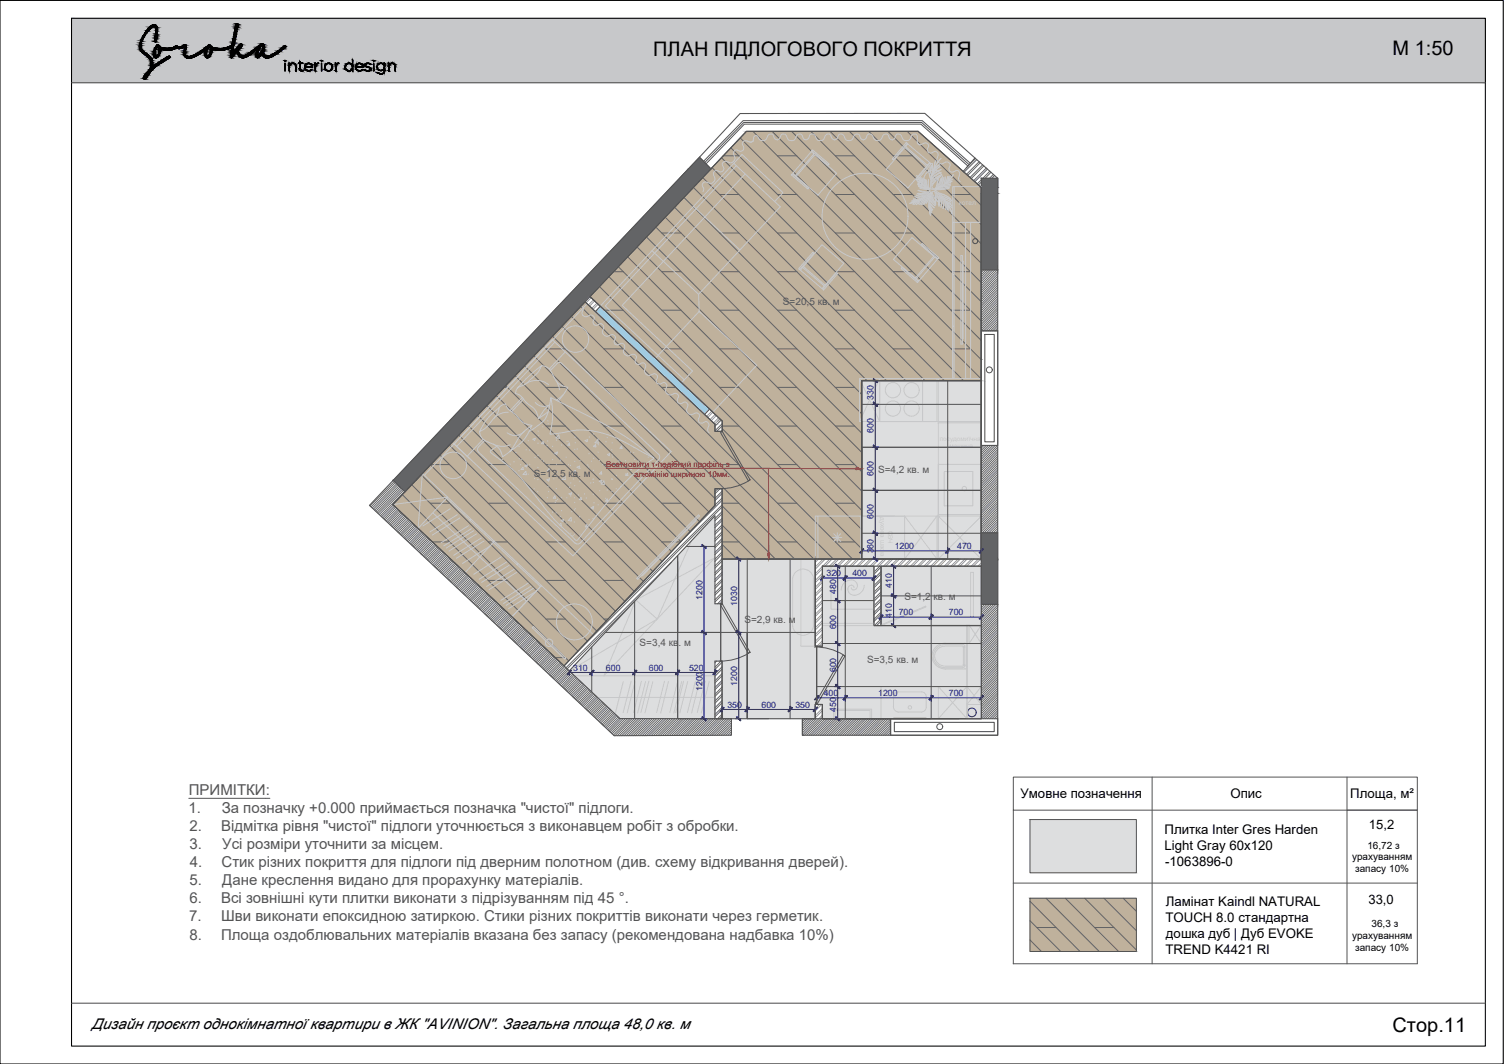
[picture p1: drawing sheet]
<svg xmlns="http://www.w3.org/2000/svg" width="420mm" height="297mm" viewBox="0 0 420 297" stroke-linecap="round" stroke-linejoin="round" font-family="sans-serif">
<defs><g id="words">
<g font-size="5.6">
<text x="182.5" y="15.5">ПЛАН ПІДЛОГОВОГО ПОКРИТТЯ</text>
<text x="389" y="15.4">М 1:50</text>
<text x="389" y="288.1">Стор.11</text>
</g>
<g font-size="4.2" fill="#545454">
<text x="52.7" y="222">ПРИМІТКИ:</text>
<text x="52.6" y="227">1.</text>
<text x="61.9" y="227">За позначку +0.000 приймається позначка &quot;чистої&quot; підлоги.</text>
<text x="53" y="232.1">2.</text>
<text x="61.8" y="232.1">Відмітка рівня &quot;чистої&quot; підлоги уточнюється з виконавцем робіт з обробки.</text>
<text x="52.9" y="237.1">3.</text>
<text x="62.1" y="237.1">Усі розміри уточнити за місцем.</text>
<text x="53" y="242.2">4.</text>
<text x="61.9" y="242.2">Стик різних покриття для підлоги під дверним полотном (див. схему відкривання дверей).</text>
<text x="52.9" y="247.2">5.</text>
<text x="62.1" y="247.2">Дане креслення видано для прорахунку матеріалів.</text>
<text x="52.9" y="257.2">7.</text>
<text x="52.9" y="252.2">6.</text>
<text x="61.8" y="252.2">Всі зовнішні кути плитки виконати з підрізуванням під 45 °.</text>
<text x="61.8" y="257.2">Шви виконати епоксидною затиркою. Стики різних покриттів виконати через герметик.</text>
<text x="52.9" y="262.3">8.</text>
<text x="61.8" y="262.3">Площа оздоблювальних матеріалів вказана без запасу (рекомендована надбавка 10%)</text>
</g>
<text font-size="4.2" x="25.7" y="287.1">Дизайн проєкт однокімнатної квартири в ЖК &quot;AVINION&quot;. Загальна площа 48,0 кв. м</text>
<g font-size="3.7">
<text x="285.1" y="222.8">Умовне позначення</text>
<text x="343.7" y="222.8">Опис</text>
<text x="377.2" y="222.8">Площа, м²</text>
<text x="325.3" y="232.9">Плитка Inter Gres Harden</text>
<text x="325.3" y="237.3">Light Gray 60x120</text>
<text x="325.5" y="241.8">-1063896-0</text>
<text x="325.6" y="257.4">TOUCH 8.0 стандартна</text>
<text x="325.7" y="252.9">Ламінат Kaindl NATURAL</text>
<text x="325.7" y="261.9">дошка дуб | Дуб EVOKE</text>
<text x="325.6" y="266.3">TREND K4421 RI</text>
</g>
<g font-size="3.6">
<text x="382.4" y="231.5">15,2</text>
<text x="382.3" y="252.5">33,0</text>
</g>
<g font-size="2.8" fill="#545454">
<text x="218.7" y="85.2">S=20,5 кв. м</text>
<text x="245.3" y="132">S=4,2 кв. м</text>
<text x="149.1" y="133.1">S=12,5 кв. м</text>
<text x="252.6" y="167.6">S=1,2</text>
<text x="260.8" y="167.6">кв. м</text>
<text x="207.9" y="173.9">S=2,9 кв. м</text>
<text x="178.7" y="180.4">S=3,4 кв</text>
<text x="189.6" y="180.4">. м</text>
<text x="242.2" y="185.2">S=3,5 кв. м</text>
</g>
<g font-size="2.8">
<text x="382" y="236.9">16,72 з</text>
<text x="377.7" y="240.2">урахуванням</text>
<text x="378.6" y="243.6">запасу 10%</text>
<text x="377.7" y="262.1">урахуванням</text>
<text x="383.1" y="258.8">36,3 з</text>
<text x="378.6" y="265.5">запасу 10%</text>
</g>
<g font-size="2.4" fill="#000095">
<text x="244.1" y="111.6" transform="rotate(-90 244.1 111.6)">330</text>
<text x="244.1" y="120.9" transform="rotate(-90 244.1 120.9)">600</text>
<text x="244.1" y="132.9" transform="rotate(-90 244.1 132.9)">600</text>
<text x="244.1" y="144.9" transform="rotate(-90 244.1 144.9)">600</text>
<text x="244.1" y="154.5" transform="rotate(-90 244.1 154.5)">360</text>
<text x="249.9" y="153.3">1200</text>
<text x="267.4" y="153.3">470</text>
<text x="230.9" y="160.9">320</text>
<text x="238.1" y="160.9">400</text>
<text x="196.2" y="167.4" transform="rotate(-90 196.2 167.4)">1200</text>
<text x="233.6" y="165.8" transform="rotate(-90 233.6 165.8)">480</text>
<text x="249.2" y="164.2" transform="rotate(-90 249.2 164.2)">410</text>
<text x="205.9" y="169.1" transform="rotate(-90 205.9 169.1)">1030</text>
<text x="249.2" y="172.5" transform="rotate(-90 249.2 172.5)">410</text>
<text x="251.1" y="171.8">700</text>
<text x="265.1" y="171.8">700</text>
<text x="233.6" y="175.7" transform="rotate(-90 233.6 175.7)">600</text>
<text x="160.1" y="187.3">310</text>
<text x="169.3" y="187.3">600</text>
<text x="181.3" y="187.3">600</text>
<text x="192.5" y="187.3">520</text>
<text x="205.9" y="191.4" transform="rotate(-90 205.9 191.4)">1200</text>
<text x="233.6" y="187.7" transform="rotate(-90 233.6 187.7)">600</text>
<text x="196.2" y="192.9" transform="rotate(-90 196.2 192.9)">1200</text>
<text x="203.2" y="197.6">350</text>
<text x="212.7" y="197.6">600</text>
<text x="222.2" y="197.6">350</text>
<text x="230.1" y="194.3">400</text>
<text x="245.3" y="194.3">1200</text>
<text x="265.1" y="194.3">700</text>
<text x="233.6" y="198.7" transform="rotate(-90 233.6 198.7)">450</text>
</g>
<g font-size="2.2" fill="#f00">
<text x="169.3" y="130.4">Всатновити т-подібний профіль з</text>
<text x="177.2" y="133">алюмінію шириною 10мм.</text>
</g>
<text font-size="1.9" fill="#c7c8ca" x="267.8" y="57.3">котел</text>
<g font-size="1.8" fill="#c7c8ca">
<text x="262.6" y="123.1">посудомиїчна</text>
<text x="265.2" y="125.2">машина</text>
<text x="246" y="144.4" transform="rotate(90 246 144.4)">духова шафа</text>
<text x="248.1" y="148.1" transform="rotate(90 248.1 148.1)">СВЧ</text>
</g>
</g></defs>
<g fill="#bfb19c" stroke="#bfb19c" stroke-width=".28">
<path d="M208.5 36.7h48z"/>
<path d="M163.4 84.3l23.4 22h-44.2z"/>
<path d="M201.7 136.4h39v19.7z"/>
<path d="M110 141.1h89.7l-14.1 15z"/>
<path d="M208.5 36.7l65.7 15.7-17.7-15.7zM208.5 36.7l65.7 15.7h-80.6z"/>
<path d="M193.6 52.4l80.6 30.4v-30.4zM193.6 52.4l80.6 30.4h-109.4z"/>
<path d="M164.8 82.8l109.4 23.5v-23.5zM164.8 82.8l109.4 23.5h-84.5z"/>
<path d="M189.7 106.3l51 11.2v-11.2zM189.7 106.3l51 11.2h-38.9z"/>
<path d="M142.6 106.3l57.1 12.1-12.9-12.1zM142.6 106.3l57.1 12.1h-68.7z"/>
<path d="M201.8 117.5l38.9 2.9v-2.9zM201.8 117.5l38.9 2.9h-38.9z"/>
<path d="M131 118.4l68.7 2v-2zM131 118.4l68.7 2h-70.5z"/>
<path d="M129.2 120.4l111.5 16v-16zM129.2 120.4l111.5 16h-126.7z"/>
<path d="M114 136.4l85.7 4.5v-4.5zM114 136.4l85.7 4.5h-89.9z"/>
<path d="M109.8 140.9l89.9 .2v-.2zM109.8 140.9l89.9 .2h-89.7z"/>
<path d="M201.7 156.1h39zM201.7 136.4l39 19.7h-39z"/>
<path d="M110 141.1l15.9 15h59.7zM125.9 156.1h59.7l-28 29.8z"/>
<path d="M287.7 250.8l29.8 14.8v-14.8zM287.7 250.8l29.8 14.8h-29.8z"/>
</g>
<g fill="none" stroke="#636466" stroke-width=".28">
<path d="M206.8 38.5l67.4 67.3M210.4 36.7l63.8 63.7M215.7 36.7l58.5 58.4M221.1 36.7l53.1 52.9M226.5 36.7l47.7 47.6M231.9 36.7l42.3 42.2M237.3 36.7l36.9 36.8M242.7 36.7l31.5 31.4M248.1 36.7l26.1 26M253.4 36.7l20.8 20.6M188.4 57.9l52.3 52.2M191.1 55.1l51.1 51.2"/>
<path d="M193.7 52.3l53.9 54M196.3 49.6l56.7 56.7M198.9 46.8l59.5 59.5M201 54.3h5.4M201.5 44l62.3 62.3M202 43.5h4.4M204.2 41.3l65 65M217.2 54.3h5.4M217.2 43.5h5.4M233.4 54.3h5.4M233.4 43.5h5.4M249.5 54.3h5.4"/>
<path d="M249.5 43.5h5.4M265.7 54.3h5.4M167.5 80l73.2 73.2M170.1 77.2l70.6 70.7M171.4 75.8h2.7M172.7 74.5l68 68M175.3 71.7l65.4 65.4M178 68.9l62.7 62.8M180.6 66.2l60.1 60.1M183.2 63.4l57.5 57.5M184.9 75.8h5.3M184.9 65.1h5.3"/>
<path d="M185.8 60.6l54.9 55M201 75.8h5.4M201 65.1h5.4M217.2 75.8h5.4M217.2 65.1h5.4M233.4 75.8h5.4M233.4 65.1h5.4M249.5 75.8h5.4M249.5 65.1h5.4M265.7 75.8h5.4M265.7 65.1h5.4M149.1 99.3l46.4 46.4"/>
<path d="M151.7 96.6l46.3 46.3M152.5 97.4h5.4M154.3 93.8l45.4 45.4M157 91l65 65.1M159.6 88.3l67.8 67.8M162.2 85.5l70.6 70.6M164.8 82.7l1.4 1.4M168.7 97.4h5.4M168.9 86.6h5.2M184.9 97.4h5.3M184.9 86.6h5.3M201 97.4h5.4"/>
<path d="M201 86.6h5.4M217.2 97.4h5.4M217.2 86.6h5.4M233.4 97.4h5.4M233.4 86.6h5.4M249.5 97.4h5.4M249.5 86.6h5.4M265.7 97.4h5.4M265.7 86.6h5.4M130.8 118.7l46.4 46.4M133.4 115.9l46.3 46.4M136 113.2l46.4 46.3"/>
<path d="M136.4 118.9h5.4M138.6 110.4l46.4 46.4M140.8 108.1h1M141.3 107.6l46.3 46.4M143.9 104.9l46.3 46.3M146.5 102.1l46.3 46.3M152.5 118.9h5.4M152.5 108.1h5.4M168.7 118.9h5.4M168.7 108.1h5.4M184.9 118.9h5.3M184.9 108.1h3.9"/>
<path d="M201 108.1h5.4M201.8 119.7l36.4 36.4M201.8 118.9h4.6M217.2 118.9h5.4M217.2 108.1h5.4M233.4 118.9h5.4M233.4 108.1h5.4M112.4 138.1l46.5 46.4M115 135.3l46.5 46.5M117.6 132.5l46.5 46.5M120.3 129.8l46.4 46.4M120.4 129.7h5.2"/>
<path d="M122.9 127l46.4 46.4M125.5 124.2l46.4 46.4M128.1 121.5l46.4 46.4M136.4 129.7h5.4M152.5 129.7h5.4M168.7 129.7h5.4M184.9 129.7h5.3M201 129.7h5.4M217.2 129.7h5.4M233.4 129.7h5.4M109.8 140.8l1.2 1.2M120.2 140.5h5.4"/>
<path d="M120.8 151.3h4.8M136.4 151.3h5.4M136.4 140.5h5.4M152.5 151.3h5.4M152.5 140.5h5.4M168.7 151.3h5.4M168.7 140.5h5.4M184.9 151.3h5.3M184.9 140.5h5.3M201.7 152l4.1 4.1M201.7 146.6l9.5 9.5M201.7 141.2l14.9 14.9"/>
<path d="M201.7 151.3h4.7M201.7 140.5h4.7M217.2 151.3h5.4M217.2 140.5h5.4M233.4 151.3h5.4M233.4 140.5h5.4M136.4 162h5.4M152.5 172.8h5.4M152.5 162h5.4M168.7 172.8h1.2M168.7 162h5.4M155.1 183.6h2.8"/>
<path d="M287.7 257l8.6 8.6M287.7 251.6l14 14M289.6 258.9h5.4M292.2 250.8l14.9 14.8M297.6 250.8l14.9 14.8M303 250.8l14.5 14.4M305.8 258.9h5.4M308.4 250.8l9.1 9M313.8 250.8l3.7 3.6M287.7 262.4l3.2 3.2"/>
</g>
<g fill="#dddedf" stroke="#dddedf" stroke-width=".28">
<path d="M199.7 144v12.1h-11.3z"/>
<path d="M201.7 156.1h26.1z"/>
<path d="M201.7 168.6h26.1z"/>
<path d="M199.8 184.6h1.5z"/>
<path d="M159 187.3h40.7v13.3z"/>
<path d="M240.7 106.3l33.5 49.8v-49.8zM240.7 106.3l33.5 49.8h-33.5z"/>
<path d="M201.7 156.1l26.1 12.5v-12.5zM201.7 156.1l26.1 12.5h-26.1zM201.3 168.6h26.5z"/>
<path d="M188.4 156.1l11.3 12.5v-12.5zM188.4 156.1l11.3 12.5h-23.1z"/>
<path d="M201.3 168.6h26.5zM201.3 168.6h26.5z"/>
<path d="M176.6 168.6h24.7zM176.6 168.6h24.7z"/>
<path d="M201.3 168.6l26.5 4.2v-4.2zM201.3 168.6l26.5 4.2h-26.5z"/>
<path d="M176.6 168.6l24.7 4.2v-4.2zM176.6 168.6l24.7 4.2h-28.7z"/>
<path d="M246.1 158.1l28.1 16.6v-16.6zM246.1 158.1l28.1 16.6h-28.1z"/>
<path d="M229.7 158.1l14.4 16.6v-16.6zM229.7 158.1l14.4 16.6h-14.4z"/>
<path d="M229.7 174.7l44.5 5.7v-5.7zM229.7 174.7l44.5 5.7h-44.5z"/>
<path d="M201.3 172.8l26.5 7.6v-7.6zM201.3 172.8l26.5 7.6h-26.5z"/>
<path d="M201.3 180.4l26.8 4.2v-4.2zM201.3 180.4l26.8 4.2h-26.8z"/>
<path d="M172.6 172.8l28.7 11.8v-11.8zM172.6 172.8l28.7 11.8h-39.7z"/>
<path d="M201.3 184.6h26.8zM201.3 184.6h26.8z"/>
<path d="M199.7 184.6h1.6zM199.7 184.6h1.6z"/>
<path d="M161.6 184.6l38.1 2.7v-2.7zM161.6 184.6l38.1 2.7h-40.7z"/>
<path d="M228.1 180.4l46.1 16.3v-16.3zM228.1 180.4l46.1 16.3h-46.1z"/>
<path d="M201.7 184.6l26.4 12.1v-12.1zM201.7 184.6l26.4 12.1h-26.4z"/>
<path d="M159 187.3l14.2 13.3h26.5zM173.2 200.6h26.5z"/>
<path d="M229.7 196.7l44.5 3.9v-3.9zM229.7 196.7l44.5 3.9h-44.5z"/>
<path d="M201.7 196.7l26.1 3.9v-3.9zM201.7 196.7l26.1 3.9h-26.1z"/>
<path d="M287.7 228.8l29.8 14.9v-14.9zM287.7 228.8l29.8 14.9h-29.8z"/>
</g>
<path d="M20 5.1l395 18v-18zM20 5.1l395 18h-395z" fill="#c7c8ca" stroke="#c7c8ca" stroke-width=".28"/>
<path d="M0 .1h419.9v296.9h-419.9zM20 5.1h395v286.9h-395z" fill="none" stroke="#000" stroke-width=".3"/>
<!-- layer: Layer 1 -->
<g fill="none" stroke="#000" stroke-width=".28">
<path d="M41.6 7.8a1.63 1.63 0 0 1 2-.7l.3 .8 .1 .9-.3 2.7-.2 .2-.3-.2 .2-1.6a3.1 3.1 0 0 0-.1-2.4l-.4-.1a7.9 7.9 0 0 0-3.5 5.6l.5 1.2 .7 .6a3.1 3.1 0 0 1 1.9 3.9l4.1-2.7a.54 .54 0 0 1 .9-.1l-.1 .3-1.6 .9a11.9 11.9 0 0 0-3.9 3.2l-1.2 1.6a.4 .4 0 0 1-.6 .1 .4 .4 0 0 1 0-.6l.6-.8a2.97 2.97 0 0 0 .6-4.7l-.3-.3a3.5 3.5 0 0 1-2.1-2.7l.1-.3a9.8 9.8 0 0 1 2.6-4.8zM43.9 13.3l.2-.2a1.44 1.44 0 0 1 .1 2.1l-.5 .5a.85 .85 0 0 1-.4-1.4zM43.9 12.5l.1-.1a4.2 4.2 0 0 0 4.9 .6l.2-.2a2.26 2.26 0 0 0 2.6-.3l.3 .1-.2 1.9a.96 .96 0 0 0 .2 1.1 .96 .96 0 0 0 1.1 .1l2-.9 2.3-1.5 .9-.9a4.7 4.7 0 0 0 4.3 1l2.2-.8 1.3-6a.33 .33 0 0 1 .4 .2 .33 .33 0 0 1-.1 .4l-1.4 7.7 1.4-1.8a1.09 1.09 0 0 1 1.2-.8 1.94 1.94 0 0 1-1.1 1.8v.2a1.4 1.4 0 0 0 .9 1.3 1.4 1.4 0 0 0 1.6-.4l4-2.9a.7 .7 0 0 1 .7 .2 .7 .7 0 0 1 .2 .7l-.1 .7a1.17 1.17 0 0 0 .2 1.6 1.17 1.17 0 0 0 1.6-.1l4.1-2.7 .1 .3-.2 .3-1.5 1.2a5.6 5.6 0 0 1-4.1 1.6l-.6-.6-.1-.7-1.1 1.3a.8 .8 0 0 1-.8-.5 .8 .8 0 0 1 .2-.9l.4-1-.2 .2a8.9 8.9 0 0 1-4.2 2.3 2.65 2.65 0 0 1-1.5-1.9l-1.5 1.9-.2-.4 .4-2.6h-.2a6.7 6.7 0 0 1-5.3 .5l-.1 .3a1.72 1.72 0 0 1-1.5 2.1l-.5-1 .2-1.2-.4 .4a6.9 6.9 0 0 1-4.5 1.9 1.56 1.56 0 0 1-1-2.3v-.8a2.02 2.02 0 0 1-2.3 .3 4.4 4.4 0 0 1-3.5 .5l-.8-.2v.3a1.94 1.94 0 0 1-1.5 2.2 2.48 2.48 0 0 1 .3-3.5zM58.3 13.2l.1-.1a1.53 1.53 0 0 1-.1 2.3l-.3 .3a.85 .85 0 0 1-.3-1.4zM73 12.9l.4-.1a3.4 3.4 0 0 1-1.4 2.8l-.1-.3 .4-1.4zM79.5 16.9h.3l-.2 .1zM79.6 17.6l.1 2.2zM80.8 17.6l.1 .6a1.02 1.02 0 0 1 1.4-.5 1.02 1.02 0 0 1 .4 1.5l-.1 .6a2.12 2.12 0 0 0-.5-2 1.08 1.08 0 0 0-1.1 .3 1.08 1.08 0 0 0-.1 1.1l-.1 .6zM83.8 17.2l.1 .4h.7l-.7 .1v1.3a.59 .59 0 0 0 .1 .7 .59 .59 0 0 0 .8 0 .61 .61 0 0 1-.8 0 .61 .61 0 0 1-.2-.7v-1.3h-.4l.4-.1zM85.4 18.1a.84 .84 0 0 1 1-.4 .84 .84 0 0 1 .6 1h-1.7zM85.6 17.9a.89 .89 0 0 1 1.1-.2 .89 .89 0 0 1 .4 1h-1.8a.95 .95 0 0 0 .6 1 .95 .95 0 0 0 1.1-.3l.1 .1a1.1 1.1 0 0 1-1.6 0 1.1 1.1 0 0 1 .1-1.6zM88.1 17.6v.6a.64 .64 0 0 1 .9-.5 1.02 1.02 0 0 0-.9 1.5v.6z"/>
<path d="M89.7 16.9h.3zM89.8 17.6l.1 2.2zM93.7 17.6l.1 .6a.6 .6 0 0 1 .9-.5 1.02 1.02 0 0 0-.9 1.5l-.1 .6zM96.7 18a1.06 1.06 0 0 1 1.8 .3v-1.6v3.1v-.6a1.09 1.09 0 0 1-1.7 .5 1.09 1.09 0 0 1-.1-1.7zM99.7 17.9a.91 .91 0 0 1 1.2-.2 .91 .91 0 0 1 .4 1h-1.8a.95 .95 0 0 0 .6 1 .95 .95 0 0 0 1.1-.3 1.07 1.07 0 0 1-1.6 .1 1.07 1.07 0 0 1 .1-1.6zM99.8 18a.83 .83 0 0 1 .9-.2 .83 .83 0 0 1 .5 .9h-1.7zM102.2 17.8l.6-.2 .6 .3a.78 .78 0 0 0-.8-.2 .78 .78 0 0 0-.5 .7l.2 .2a1.04 1.04 0 0 1 1.3 .8 .99 .99 0 0 1-1.6 .1 .98 .98 0 0 0 1.5-.3l-.2-.3a.96 .96 0 0 1-1.3-.8zM104.3 16.9h.2zM104.4 17.6v2.2zM105.5 18a1.09 1.09 0 0 1 1.9 .3v-.7v1.1a1.85 1.85 0 0 1-.5 1.9 1.24 1.24 0 0 1-1.4-.4 1.08 1.08 0 0 0 1.5 .3 1.08 1.08 0 0 0 .4-1.4 1.06 1.06 0 0 1-1.6 .5 1.06 1.06 0 0 1-.3-1.6zM108.6 17.6l.1 .6a.93 .93 0 0 1 1.1-.6 .93 .93 0 0 1 .6 1.1v1.1a2.12 2.12 0 0 0-.5-2 1.05 1.05 0 0 0-1.1 .3 1.05 1.05 0 0 0-.1 1.1l-.1 .6z"/>
<circle cx="91.8" cy="18.7" r="1.07"/>
<circle cx="91.8" cy="18.7" r="1.02"/>
<circle cx="97.5" cy="18.7" r="1"/>
<circle cx="106.4" cy="18.7" r=".99"/>
</g>
<g fill="#000" stroke="#000" stroke-width=".28">
<path d="M41.3 15.9h.8zM42.5 18.7h.9zM42.9 6.9h.4zM43.3 11.7h.3zM43.3 11.7h.2zM46.4 14h1zM46.5 16h1zM46.7 14h.6zM46.9 14h.4zM46.9 13.5h2.1zM47.2 15.7h.1zM49 12.9h.5z"/>
<path d="M49.1 12.8h.2zM49.9 13.6h.3zM51.5 12.6h.4zM51.6 12.5h.3zM52.5 16.3h.5zM52.5 16.3h.3zM52.8 15.8h1.7zM57.7 16.1h.5zM58.3 12.4h.2zM60.9 14h1.2zM64.5 12.7h.8zM64.6 16.1h.1z"/>
<path d="M67.8 16.2h.1zM71.8 16.1h.4zM71.8 16.1l.2 .1zM73.2 12.2h.2zM74.4 16.2h.2zM79.5 16.9h.3zM79.5 16.9h.2zM79.6 12.8h.2zM81.7 17.6h.2zM83.7 17.6h.2zM84.2 19.8h.3zM84.2 19.8h.2z"/>
<path d="M84.6 19.7h.2zM85.5 18l-.2 .1zM86 17.7h.4zM86.7 19.7h.1zM86.7 19.7l.1-.1zM88.2 18.1l-.1 .1zM88.2 18l.1-.1zM88.9 17.6h.1zM89.7 16.9h.3zM89.7 16.9h.2zM91 18h.1zM91.1 17.9h.2z"/>
<path d="M91 18l.1-.1zM91.4 19.8h.7zM91.5 17.7h.6zM92.3 19.6h.2zM92.5 19.5l.1-.1zM93.7 18.2h.2zM94 17.9l-.1 .1zM94.1 17.8h.2zM94.5 17.6h.2zM96.6 18.1l-.1 .1zM96.7 18l-.1 .1zM96.7 18l.2-.1z"/>
<path d="M96.9 17.8h.1zM97.3 19.8h.3zM97.3 17.6h.3zM97.7 19.7l.3-.1zM98 19.5h.2zM98.3 19.2v.1zM99.7 18l-.1 .1zM100.2 19.8h.6zM100 17.7h.3zM100.2 17.7h.4zM100.8 19.7h.2zM102.1 17.9l-.1 .2z"/>
<path d="M102.3 18.7h.3zM102.3 19.8h.9zM102.5 17.7h.5zM103.2 19.7h.1zM103.5 19.4l-.1 .1zM104.3 16.9l.2 .1zM104.3 16.9h.2zM106 19.7h.7zM105.8 17.8h.3zM106.6 19.6l.3-.1zM106.9 19.5l.2-.1zM108.6 18.2h.2z"/>
<path d="M109.5 17.6h.1zM40.3 22h.2zM106.3 20.6h.3zM106.7 20.6h.2zM107.3 20.2l-.1 .1z"/>
<path d="M39 12.6h.4zM39 12.6h.4z"/>
<path d="M39 12.6l.4 .1zM39 12.6l.4 .1z"/>
<path d="M39 12.7h.4zM39 12.7h.4z"/>
<path d="M39 12.7l.4 .2v-.2zM39 12.7l.4 .2h-.5z"/>
<path d="M38.9 12.9h.5zM38.9 12.9h.5zM38.9 12.9h.5zM38.9 12.9h.5z"/>
<path d="M38.9 12.9l.5 .1zM38.9 12.9l.5 .1z"/>
<path d="M38.9 13l.5 .1zM38.9 13l.5 .1z"/>
<path d="M39 13.1l.4 .2v-.2zM39 13.1l.4 .2h-.4z"/>
<path d="M39 12.3l.4 .2v-.2zM39 12.3l.4 .2h-.4z"/>
<path d="M39 12.5h.4zM39 12.5l.4 .1z"/>
<path d="M39 13.3l.5 .2-.1-.2zM39 13.3l.5 .2h-.5z"/>
<path d="M39.1 12.1l.3 .2 .1-.2zM39.1 12.1l.3 .2h-.4z"/>
<path d="M39 13.5l.5 .1zM39 13.5l.5 .1z"/>
<path d="M39.1 12h.4zM39.1 12l.4 .1z"/>
<path d="M39 13.6l.6 .2-.1-.2zM39 13.6l.6 .2h-.5z"/>
<path d="M39.1 13.8l.6 .1zM39.1 13.8l.6 .1z"/>
<path d="M39.3 11.5h.4zM39.2 11.5h.5z"/>
<path d="M39.2 11.5l.3 .5 .2-.5zM39.2 11.5l.3 .5h-.4z"/>
<path d="M39.2 13.9l.6 .2zM39.2 13.9l.6 .2h-.6z"/>
<path d="M39.3 11.4h.4zM39.3 11.4h.4z"/>
<path d="M39.3 11.4h.4zM39.3 11.4l.4 .1z"/>
<path d="M39.2 14.1l.7 .1zM39.2 14.1l.7 .1z"/>
<path d="M39.4 11.2l.3 .2 .1-.2zM39.4 11.2l.3 .2h-.4z"/>
<path d="M39.3 14.2l.7 .1zM39.3 14.2l.7 .1zM39.4 14.3h.6zM39.4 14.3h.6z"/>
<path d="M39.5 10.8l.3 .4 .2-.4zM39.5 10.8l.3 .4h-.4z"/>
<path d="M39.4 14.3l1.1 .3-.5-.3zM39.4 14.3l1.1 .3h-.8z"/>
<path d="M39.6 10.7h.4zM39.6 10.7l.4 .1z"/>
<path d="M39.8 10.3l.2 .4 .3-.4zM39.8 10.3l.2 .4h-.4z"/>
<path d="M39.7 14.6l.9 .2zM39.7 14.6l.9 .2z"/>
<path d="M40 9.9l.3 .4 .2-.4zM40 9.9l.3 .4h-.5z"/>
<path d="M39.8 14.8h.9zM39.8 14.8h.9zM39.8 14.8h.9zM39.8 14.8h.9z"/>
<path d="M39.8 14.8h1zM39.8 14.8h1z"/>
<path d="M39.9 14.8l.9 .1zM39.9 14.8l.9 .1z"/>
<path d="M39.9 14.9h.9zM39.9 14.9h.9z"/>
<path d="M40 14.9h.9zM40 14.9h.9z"/>
<path d="M40 14.9l1.2 .2-.3-.2zM40 14.9l1.2 .2h-.9z"/>
<path d="M40.5 9.2h.5zM40.5 9.2h.5z"/>
<path d="M40.5 9.2v.7l.5-.7zM40.5 9.2v.7h-.5z"/>
<path d="M40.3 15.1l1.1 .3-.2-.3zM40.3 15.1l1.1 .3h-.8z"/>
<path d="M40.8 8.7l.2 .5 .4-.5zM40.8 8.7l.2 .5h-.5z"/>
<path d="M40.6 15.4h.9zM40.6 15.4h.9z"/>
<path d="M40.6 15.4l1.1 .2zM40.6 15.4l1.1 .2z"/>
<path d="M40.9 8.5l.5 .2 .2-.2zM40.9 8.5l.5 .2h-.6z"/>
<path d="M40.9 15.6h.9zM40.9 15.6h.9z"/>
<path d="M41 15.6l.9 .2zM41 15.6l.9 .2z"/>
<path d="M41.2 8.2l.4 .3 .3-.3zM41.2 8.2l.4 .3h-.7z"/>
<path d="M41.1 15.8l.9 .1zM41.1 15.8l.9 .1z"/>
<path d="M41.2 15.9h.9zM41.2 15.9h.9zM41.3 15.9h.8z"/>
<path d="M41.4 15.9l.7 .1zM41.4 15.9l.7 .1z"/>
<path d="M41.4 16l.8 .1zM41.4 16l.8 .1z"/>
<path d="M41.3 20h.8zM41.2 20h.9z"/>
<path d="M41.4 7.9l.5 .3 .2-.3zM41.4 7.9l.5 .3h-.7z"/>
<path d="M41.3 19.9h.8zM41.3 19.9l.8 .1z"/>
<path d="M41.5 16.1l.8 .2-.1-.2zM41.5 16.1l.8 .2h-.6z"/>
<path d="M41.4 19.9h.8zM41.3 19.9h.8z"/>
<path d="M41.5 7.9h.7zM41.5 7.9h.7z"/>
<path d="M41.5 7.9h.7zM41.4 7.9h.7z"/>
<path d="M41.4 19.8h.8zM41.4 19.9h.8z"/>
<path d="M41.6 7.8h.7zM41.5 7.8h.8z"/>
<path d="M41.5 7.8h.8zM41.5 7.9h.7z"/>
<path d="M41.5 19.8h.8zM41.4 19.8h.8z"/>
<path d="M41.7 16.3l.7 .1zM41.7 16.3l.7 .1z"/>
<path d="M41.6 7.7h.8zM41.6 7.8h.7z"/>
<path d="M41.8 16.4l.7 .3-.1-.3zM41.8 16.4l.7 .3h-.5z"/>
<path d="M41.6 19.6l.8 .1zM41.6 19.6l.8 .1z"/>
<path d="M41.6 19.7h.8zM41.5 19.8h.8z"/>
<path d="M42 16.7l.5 .1zM42 16.7l.5 .1z"/>
<path d="M42 16.8l.5 .1zM42 16.8l.5 .1z"/>
<path d="M42.1 16.9l.5 .1zM42.1 16.9l.5 .1z"/>
<path d="M42.1 18.5l.4 .1zM42.1 18.5l.4 .1z"/>
<path d="M42.1 18.6l.4 .1zM42.1 18.6l.4 .1z"/>
<path d="M42.1 18.7h.4zM42 18.7h.5z"/>
<path d="M41.8 7.6h.8zM41.6 7.7h.8z"/>
<path d="M42.1 17h.5zM42.1 17h.5z"/>
<path d="M42.1 17l.5 .1zM42.1 17l.5 .1z"/>
<path d="M42.1 17.1l.5 .2v-.2zM42.1 17.1l.5 .2h-.4z"/>
<path d="M42.2 17.3l.4 .2v-.2zM42.2 17.3l.4 .2h-.4zM42.2 17.5h.4zM42.2 17.5h.4z"/>
<path d="M42.2 18.1l.4 .1v-.1zM42.2 18.1l.4 .1h-.4z"/>
<path d="M42.2 18.2l.4 .2zM42.2 18.2l.4 .2z"/>
<path d="M42.1 18.4h.5zM42.1 18.4l.4 .1z"/>
<path d="M42.2 17.5l.4 .1v-.1zM42.2 17.5l.4 .1h-.4z"/>
<path d="M42.2 17.6l.4 .1zM42.2 17.6l.4 .1z"/>
<path d="M42.2 17.7h.4zM42.2 17.7h.4z"/>
<path d="M42.2 17.7l.4 .2v-.2zM42.2 17.7l.4 .2h-.4z"/>
<path d="M42.2 17.9l.4 .2v-.2zM42.2 17.9l.4 .2h-.4z"/>
<path d="M41.8 19.4l.6 .2 .2-.2zM41.6 19.6l.2-.2 .6 .2z"/>
<path d="M41.8 19.3h.9zM41.8 19.3l.8 .1z"/>
<path d="M41.9 7.5h.9zM41.9 7.5l.7 .1h-.8z"/>
<path d="M41.9 19.2h1zM41.9 19.2l.8 .1h-.9z"/>
<path d="M42 7.4h.9zM42 7.4h1.1z"/>
<path d="M42 7.4h.9zM41.9 7.5h.9z"/>
<path d="M42.9 14.4h.4zM42.9 14.4h.4z"/>
<path d="M43 15.7h1.3zM43 15.7h1.3z"/>
<path d="M42 19l.9 .2 .2-.2zM42 19l.9 .2h-1z"/>
<path d="M42 19h1.2zM42 19h1.1z"/>
<path d="M42.9 14.8l.3 .1zM42.9 14.8l.3 .1z"/>
<path d="M42.9 14.9h.3zM42.9 14.9h.3z"/>
<path d="M42.9 14.9l.3 .2v-.2zM42.9 14.9l.3 .2h-.3z"/>
<path d="M42.9 15.1l.4 .1zM42.9 15.1l.4 .1z"/>
<path d="M42.9 6.9h.4zM42.9 6.9h.4z"/>
<path d="M42.9 14.6l.3 .2 .1-.2zM42.9 14.6l.3 .2h-.3z"/>
<path d="M42.9 15.2l.4 .1zM42.9 15.2l.4 .1z"/>
<path d="M42.9 15.3l.4 .2zM42.9 15.3l.4 .2h-.3z"/>
<path d="M42.9 6.9l.5 .1zM42.7 7h.7z"/>
<path d="M42.9 14.3l.4 .1zM42.9 14.3l.4 .1z"/>
<path d="M42.9 14.4l.4 .1zM42.9 14.5h.4z"/>
<path d="M42.9 14.5h.4zM42.9 14.5l.4 .1z"/>
<path d="M42.9 14.3h.4zM42.9 14.3h.4z"/>
<path d="M43 15.5l.5 .1zM43 15.5l.5 .1h-.5z"/>
<path d="M42 18.7l1.2 .3 .2-.3zM42 18.7l1.2 .3h-1.2z"/>
<path d="M42.5 18.7h.9zM42.5 18.7h.9zM42.5 18.7h.9z"/>
<path d="M43.4 13.2h.6zM43.4 13.2h.6z"/>
<path d="M43 14l.4 .1zM43 14l.4 .1z"/>
<path d="M43 14.1l.3 .2 .1-.2zM43 14.1l.3 .2h-.4z"/>
<path d="M42.7 7h.8zM42.7 7h.8z"/>
<path d="M42.7 7l.9 .1zM42.5 7.1h1.1z"/>
<path d="M42.6 18.7h.9zM42.5 18.7h.9z"/>
<path d="M43.5 13.1h.6zM43.5 13.1h.6z"/>
<path d="M43 15.6l.5 .1zM43 15.6l.5 .1z"/>
<path d="M43 15.7h.5zM43 15.7h.5z"/>
<path d="M43 15.7h.6zM43 15.7h.6z"/>
<path d="M42.5 7.1h1.1zM42.5 7.1h1.1z"/>
<path d="M42.5 7.1l1.2 .1zM42.2 7.2h1.5z"/>
<path d="M43.1 13.7l.3 .3 .2-.3zM43.1 13.7l.3 .3h-.4z"/>
<path d="M43 15.7h.6zM43 15.7h.6z"/>
<path d="M43.2 11.5h.4zM43.2 11.5h.4z"/>
<path d="M43.2 11.5l.4 .1zM43.2 11.5l.4 .1z"/>
<path d="M43.2 11.6h.4zM43.2 11.6l.4 .1zM43.3 11.7h.3zM43.3 11.7h.3z"/>
<path d="M42.8 18.5h.8zM42.6 18.7h.9z"/>
<path d="M42.2 7.2h1.5zM42.2 7.2h1.5z"/>
<path d="M42.2 7.2l1.6 .2-.1-.2zM42 7.4l.2-.2 1.6 .2zM42 7.4h1.8zM42 7.4h1.8z"/>
<path d="M43.2 11.3h.5zM43.2 11.3h.5z"/>
<path d="M43.2 11.3l.5 .1zM43.2 11.3l.5 .1z"/>
<path d="M43.2 11.4l.5 .1zM43.2 11.4l.5 .1zM43.2 11.5h.5zM43.2 11.5h.5z"/>
<path d="M43.2 11.5h.5zM43.2 11.5h.4zM43.2 11.5h.4zM43.2 11.5h.4zM43.2 11.5h.4zM43.2 11.5h.4z"/>
<path d="M42.8 18.5h.9zM42.8 18.5h.8z"/>
<path d="M43.2 13.5l.4 .2 .1-.2zM43.2 13.5l.4 .2h-.5z"/>
<path d="M43.2 10.9l.5 .1v-.1zM43.2 10.9l.5 .1h-.5z"/>
<path d="M43.2 11l.5 .1zM43.2 11l.5 .1z"/>
<path d="M43.2 11.1l.5 .1zM43.2 11.1l.5 .1z"/>
<path d="M43.2 11.2h.5zM43.2 11.2l.5 .1z"/>
<path d="M42.8 18.5h.9zM42.8 18.5h.9z"/>
<path d="M43.7 12.7h.7zM43.7 12.7h.7z"/>
<path d="M43.2 13.5h.5zM43.2 13.5h.5z"/>
<path d="M43.4 16.2h.3zM43.4 16.2h.2z"/>
<path d="M43.3 10.7h.5zM43.3 10.7h.5z"/>
<path d="M43.3 10.7l.5 .1zM43.3 10.7l.5 .1z"/>
<path d="M43.3 10.8h.5zM43.3 10.8l.4 .1z"/>
<path d="M42.9 18.4h.9zM42.8 18.5h.9z"/>
<path d="M42 7.4h1.8zM42 7.4h1.8z"/>
<path d="M43.1 7.4h.7zM43.1 7.4h.7z"/>
<path d="M43.1 7.4l.7 .1zM43.1 7.4l.7 .1z"/>
<path d="M43.3 7.5l.6 .1zM43.3 7.5l.6 .1z"/>
<path d="M43.3 10.5l.5 .1zM43.3 10.5l.5 .1z"/>
<path d="M43.3 10.6h.5zM43.3 10.6l.5 .1z"/>
<path d="M43.3 16.1h.5zM43.3 16.1l.4 .1z"/>
<path d="M43.3 10.1l.6 .3v-.3zM43.3 10.1l.6 .3h-.6zM43.3 10.4h.6zM43.3 10.4h.6z"/>
<path d="M43.3 10.4h.6zM43.3 10.4h.6zM43.3 10.4h.6zM43.3 10.4h.6z"/>
<path d="M43.3 10.4h.6zM43.3 10.4l.5 .1z"/>
<path d="M43.3 13.3l.4 .2 .2-.2zM43.3 13.3l.4 .2h-.5z"/>
<path d="M43.4 7.6h.5zM43.4 7.6h.5z"/>
<path d="M43.4 7.6l.5 .2v-.2zM43.4 7.6l.5 .2h-.4z"/>
<path d="M43.4 9.9h.5zM43.4 9.9h.5z"/>
<path d="M43.4 9.9l.5 .1zM43.4 9.9l.5 .1z"/>
<path d="M43.4 10h.5zM43.4 10h.5z"/>
<path d="M43.4 10h.5zM43.4 10l.5 .1z"/>
<path d="M43 18.4h.9zM42.9 18.4h.9z"/>
<path d="M43.2 16.1h.7zM43.2 16.1h.6z"/>
<path d="M43.5 7.8l.4 .1zM43.5 7.8l.4 .1z"/>
<path d="M43.5 7.9l.5 .3-.1-.3zM43.5 7.9l.5 .3h-.5zM43.5 8.2h.5zM43.5 8.2h.5z"/>
<path d="M43.5 9.6l.4 .1v-.1zM43.5 9.6l.4 .1h-.5z"/>
<path d="M43.4 9.7l.5 .2v-.2zM43.4 9.7l.5 .2h-.5z"/>
<path d="M43 18.3h.9zM43 18.3l.9 .1z"/>
<path d="M43.4 13.2h.5zM43.4 13.2l.5 .1z"/>
<path d="M43.5 8.2l.5 .3v-.3zM43.5 8.2l.5 .3h-.4z"/>
<path d="M43.6 8.5h.4zM43.6 8.5h.4z"/>
<path d="M43.6 8.5l.4 .1zM43.6 8.5l.4 .1z"/>
<path d="M43.6 8.6l.4 .2v-.2zM43.6 8.6l.4 .2h-.4z"/>
<path d="M43.6 8.8h.4zM43.6 8.8h.4z"/>
<path d="M43.6 8.8l.4 .6v-.6zM43.6 8.8l.4 .6h-.5z"/>
<path d="M43.5 9.4h.5zM43.5 9.4l.4 .2z"/>
<path d="M43.4 13.2h.6zM43.4 13.2h.5z"/>
<path d="M43.2 16h.8zM43.2 16l.7 .1z"/>
<path d="M44 12.4h.2zM43.9 12.4h.3z"/>
<path d="M43.5 13.1h.6zM43.5 13.1l.5 .1z"/>
<path d="M44.1 13h.6zM44.1 13h.6z"/>
<path d="M43.5 13h.6zM43.5 13.1h.6z"/>
<path d="M43.1 15.9h1zM43.1 15.9l.9 .1z"/>
<path d="M43.9 12.4l.3 .1zM43.9 12.5h.3z"/>
<path d="M43.9 12.5h.3zM43.9 12.5h.3z"/>
<path d="M43.1 15.8h1.1zM43.1 15.8l1 .1z"/>
<path d="M43.3 18.1l.6 .2 .3-.2zM43 18.3l.3-.2 .6 .2z"/>
<path d="M43.9 12.5l.4 .1zM43.9 12.6h.4z"/>
<path d="M43.9 12.6h.4zM43.8 12.6h.5z"/>
<path d="M43.7 15.7h.6zM43.6 15.7h.7z"/>
<path d="M43 15.7h1.3zM43 15.7l1.2 .1z"/>
<path d="M43.4 18.1h.9zM43.3 18.1h.9z"/>
<path d="M43.8 12.6l.6 .1zM43.8 12.6l.6 .1h-.7z"/>
<path d="M43.8 15.6h.5zM43.8 15.6h.6z"/>
<path d="M43.8 15.6h.5zM43.7 15.7h.6z"/>
<path d="M43.7 12.7l.8 .1zM43.7 12.8h.8z"/>
<path d="M44 15.4l.4 .2v-.2zM44 15.4l.4 .2h-.6z"/>
<path d="M43.7 12.8l.8 .1zM43.7 12.8l.8 .1z"/>
<path d="M44 15.4h.5zM44 15.4h.4z"/>
<path d="M43.6 12.9h1zM43.6 12.9h1z"/>
<path d="M43.6 12.9h1zM43.6 12.9h1z"/>
<path d="M44.2 15.2l.3 .2 .1-.2zM44.2 15.2l.3 .2h-.5z"/>
<path d="M43.6 12.9l1.1 .1zM43.6 12.9l1.1 .1h-1.2z"/>
<path d="M44.1 13l.7 .1zM44.1 13l.7 .1z"/>
<path d="M44.3 14.8h.4zM44.3 14.8h.4z"/>
<path d="M44.3 14.8l.3 .4 .1-.4zM44.3 14.8l.3 .4h-.4z"/>
<path d="M43.8 17.7l.5 .4 .5-.4zM43.4 18.1l.4-.4 .5 .4z"/>
<path d="M44.2 13.1l.7 .1zM44.2 13.1l.7 .1z"/>
<path d="M44.4 14.5l.3 .3 .1-.3zM44.4 14.5l.3 .3h-.4z"/>
<path d="M44.2 13.2h.7zM44.2 13.2h.7z"/>
<path d="M44.5 13.8h.4zM44.5 13.8h.4z"/>
<path d="M44.5 13.8l.4 .1zM44.5 13.8l.4 .1z"/>
<path d="M44.5 13.9l.4 .1zM44.5 13.9l.4 .1z"/>
<path d="M44.5 14l.4 .1zM44.5 14l.4 .1z"/>
<path d="M44.5 14.1l.4 .2v-.2zM44.5 14.1l.4 .2h-.5z"/>
<path d="M44.4 14.3l.4 .2 .1-.2zM44.4 14.3l.4 .2h-.4z"/>
<path d="M43.9 17.7h1zM43.8 17.7h1z"/>
<path d="M44.2 13.2l1 .1zM44.2 13.2l1 .1z"/>
<path d="M44.4 13.7h.5zM44.4 13.7h.5z"/>
<path d="M44.4 13.7h.5zM44.4 13.7l.5 .1z"/>
<path d="M44.3 13.3h1zM44.3 13.3h1z"/>
<path d="M44.4 13.3l1 .1zM44.4 13.3l1 .1z"/>
<path d="M44.4 17.4l.5 .3 .5-.3zM43.9 17.7l.5-.3 .5 .3z"/>
<path d="M44.4 13.4h1.2zM44.4 13.4h1.2z"/>
<path d="M44.5 17.3h1.1zM44.4 17.4h1z"/>
<path d="M44.6 17.2h1zM44.5 17.3h1.1z"/>
<path d="M44.4 13.4l1.7 .1zM44.4 13.4l1.7 .1z"/>
<path d="M44.6 17.2h1.1zM44.6 17.2h1z"/>
<path d="M44.7 17.1h1.1zM44.6 17.2h1.1zM44.6 17.2h1.1zM44.6 17.2h1.1z"/>
<path d="M45.2 16.8l.6 .3 .5-.3zM44.7 17.1l.5-.3 .6 .3z"/>
<path d="M44.4 13.5h1.9zM44.4 13.5h1.9z"/>
<path d="M44.4 13.5h2.1zM44.4 13.5h2.1z"/>
<path d="M45.5 16.7h1.1zM45.2 16.8h1.1z"/>
<path d="M45.6 16.5h1.2zM45.5 16.7h1.1z"/>
<path d="M44.4 13.5h2.4zM44.4 13.5h2.4z"/>
<path d="M45.8 16.5h1.1zM45.6 16.5h1.2z"/>
<path d="M45.9 16.4h1.1zM45.8 16.5h1.1z"/>
<path d="M46.1 16.2h1.1zM45.9 16.4h1.1z"/>
<path d="M47.1 14h.2zM46.9 14h.4z"/>
<path d="M47.2 15.7h.2zM47.2 15.7h.2z"/>
<path d="M47.2 15.7h.2zM47 15.7h.4z"/>
<path d="M46.3 16.2h1.1zM46.1 16.2h1.1z"/>
<path d="M46.5 14h.9zM46.5 14h.8zM46.7 14h.6z"/>
<path d="M47 15.7l.4 .1zM47 15.8h.4z"/>
<path d="M47 15.8h.5zM46.9 15.8h.6z"/>
<path d="M46.4 16.1h1zM46.3 16.2h1.1z"/>
<path d="M46.9 15.8l.6 .1zM46.8 15.9h.7z"/>
<path d="M46.8 15.9h.7zM46.7 15.9h.8z"/>
<path d="M46.7 15.9h.8zM46.7 15.9h.8z"/>
<path d="M46.7 15.9l.8 .1zM46.6 16h.9z"/>
<path d="M46.6 16h.9zM46.5 16h1zM46.5 16h1z"/>
<path d="M46.5 16l1 .1zM46.5 16l1 .1zM46.5 16.1h1zM46.5 16.1h1z"/>
<path d="M46.5 16.1h1zM46.4 16.1h1z"/>
<path d="M47.5 13.5h1.5zM47.5 13.5h1.5z"/>
<path d="M46.6 16h.9zM46.6 16h.9z"/>
<path d="M46.2 14h1.3zM46.2 14h1.3z"/>
<path d="M46.2 14h1.3zM46.2 14h1.2zM46.4 14h1z"/>
<path d="M46 14h1.7zM46 14h1.5z"/>
<path d="M45.9 14h1.9zM45.9 14h1.8z"/>
<path d="M45.7 13.9h2.3zM45.7 13.9l2.1 .1z"/>
<path d="M48 13.4h1.2zM48 13.4h1.2z"/>
<path d="M45.6 13.9h2.6zM45.6 13.9h2.4z"/>
<path d="M45.5 13.8h2.8zM45.5 13.8l2.7 .1z"/>
<path d="M48.5 13.2h2.9zM48.5 13.2h2.9z"/>
<path d="M45.2 13.8h3.3zM45.2 13.8h3.1z"/>
<path d="M45.1 13.7h3.4zM45.1 13.7l3.4 .1z"/>
<path d="M45 13.7h3.6zM45 13.7h3.5z"/>
<path d="M44.4 13.7h4.3zM44.4 13.7h4.3z"/>
<path d="M45 13.7h3.7zM45 13.7h3.6z"/>
<path d="M48.7 13.1h1.3zM48.7 13.1h1.3z"/>
<path d="M48.7 13.1h3.3zM48.7 13.1h3.3z"/>
<path d="M48.7 13.1h2.9zM48.7 13.1h2.9z"/>
<path d="M44.4 13.6h4.5zM44.4 13.6l4.3 .1z"/>
<path d="M44.4 13.5h4.5zM44.4 13.5l4.5 .1z"/>
<path d="M47.3 13.5h1.7zM47.2 13.5h1.8z"/>
<path d="M47.2 13.5h1.8zM46.9 13.5h2.1zM46.8 13.5h2.2z"/>
<path d="M44.4 13.5h4.6zM44.4 13.5h4.5z"/>
<path d="M47.5 13.4l1.5 .1zM47.5 13.5h1.5z"/>
<path d="M47.5 13.5h1.5zM47.4 13.5h1.6z"/>
<path d="M47.4 13.5h1.6zM47.3 13.5h1.7z"/>
<path d="M47.8 13.4h1.3zM47.5 13.4h1.5z"/>
<path d="M48 13.4h1.1zM47.9 13.4h1.2z"/>
<path d="M47.9 13.4h1.2zM47.8 13.4h1.3z"/>
<path d="M48 13.4h1.2zM48 13.4h1.1z"/>
<path d="M49.1 12.8l.3 .1zM49.1 12.9h.3z"/>
<path d="M49.1 12.9h.3zM49.1 12.9h.3z"/>
<path d="M49.1 12.9h.4zM49 12.9h.5zM49 12.9h.5z"/>
<path d="M49 12.9h.5zM48.9 12.9h.6z"/>
<path d="M48.9 12.9h.6zM48.9 12.9h.6zM48.9 12.9h.6zM48.9 12.9h.6z"/>
<path d="M48.9 12.9h.7zM48.9 12.9h.7z"/>
<path d="M48.9 12.9h.7zM48.9 12.9h.7z"/>
<path d="M48.9 12.9l.7 .1zM48.9 12.9l.7 .1z"/>
<path d="M48.9 13h.8zM48.9 13h.8z"/>
<path d="M48.9 13h.8zM48.9 13h.8z"/>
<path d="M48.9 13l1.1 .1zM48.7 13.1h1.3z"/>
<path d="M48.7 13.1h1.4zM48.7 13.1h1.4z"/>
<path d="M49.8 13.6h.4zM49.8 13.6h.4z"/>
<path d="M49.7 13.5h.8zM49.7 13.5l.5 .1z"/>
<path d="M49.4 13.4h1.4zM49.4 13.4l1.1 .1z"/>
<path d="M49.3 13.4h1.6zM49.3 13.4h1.5z"/>
<path d="M49.3 13.4h1.7zM49.3 13.4h1.7z"/>
<path d="M49.3 13.4h1.7zM49.3 13.4h1.6z"/>
<path d="M49.2 13.4h1.8zM49.2 13.4h1.8zM49.3 13.4h1.7zM49.3 13.4h1.7z"/>
<path d="M49.2 13.4h1.9zM49.2 13.4h1.9z"/>
<path d="M49.2 13.4h1.9zM49.2 13.4h1.8z"/>
<path d="M48.3 13.3h3zM48 13.4h3.1z"/>
<path d="M51.4 15h.3zM51.4 15h.3z"/>
<path d="M48.5 13.2h2.9zM48.3 13.3h3z"/>
<path d="M51.4 14.5h.4zM51.4 14.5h.4z"/>
<path d="M48.6 13.1h2.9zM48.5 13.2h2.9z"/>
<path d="M48.7 13.1h2.9zM48.7 13.1h2.9z"/>
<path d="M48.7 13.1h2.9zM48.6 13.1h2.9z"/>
<path d="M51.4 14.7l.3 .1zM51.4 14.7l.3 .1z"/>
<path d="M51.4 14.8l.3 .1zM51.4 14.8l.3 .1z"/>
<path d="M51.4 14.9l.3 .1zM51.4 14.9l.3 .1z"/>
<path d="M51.4 15l.4 .3-.1-.3zM51.4 15l.4 .3h-.4z"/>
<path d="M51.4 14.5h.4zM51.4 14.5h.4z"/>
<path d="M51.4 14.5h.4zM51.4 14.5h.4z"/>
<path d="M51.4 14.5l.4 .1zM51.4 14.5l.4 .1z"/>
<path d="M51.4 14.6h.4zM51.4 14.6l.3 .1z"/>
<path d="M51.4 15.3l.4 .1zM51.4 15.3l.4 .1z"/>
<path d="M51.4 14.2l.4 .1zM51.4 14.2l.4 .1z"/>
<path d="M51.4 14.3l.4 .2v-.2zM51.4 14.3l.4 .2h-.4z"/>
<path d="M51.4 15.4h.5zM51.4 15.4h.5z"/>
<path d="M51.5 13.9l.3 .3 .1-.3zM51.5 13.9l.3 .3h-.4z"/>
<path d="M51.5 15.4l.5 .2zM51.5 15.4l.5 .2h-.5z"/>
<path d="M51.6 12.5h.3zM51.6 12.5h.3z"/>
<path d="M51.6 12.5l.3 .1zM51.5 12.6h.4zM51.4 12.6h.5z"/>
<path d="M51.5 13.7l.4 .2v-.2zM51.5 13.7l.4 .2h-.4z"/>
<path d="M51.4 12.6h.6zM51.3 12.6h.7z"/>
<path d="M51.6 13.2l.3 .3v-.3zM51.6 13.2l.3 .3h-.3z"/>
<path d="M51.6 13.5l.3 .2v-.2zM51.6 13.5l.3 .2h-.4z"/>
<path d="M51.3 12.6l.7 .1zM51.1 12.7h.9z"/>
<path d="M51.1 12.7l.9 .1zM51.1 12.8h.9z"/>
<path d="M51.1 12.8h.9zM51 12.8h1z"/>
<path d="M51 12.8l1 .1zM50.8 12.9h1.2z"/>
<path d="M50.8 12.9l1.2 .1zM50.5 13h1.5z"/>
<path d="M50.5 13l1.5 .1zM50.2 13.1h1.8z"/>
<path d="M50.2 13.1h1.8zM50.1 13.1h1.9z"/>
<path d="M51.6 13.1h.4zM51.6 13.1h.4z"/>
<path d="M51.6 13.1h.4zM51.6 13.1l.3 .1z"/>
<path d="M51.5 15.6h.5zM51.5 15.6h.5z"/>
<path d="M51.5 15.6h.6zM51.5 15.6h.6z"/>
<path d="M51.5 15.6l.7 .1zM51.5 15.6l.7 .1z"/>
<path d="M51.6 15.7h.9zM51.6 15.7h.9z"/>
<path d="M51.6 15.7h.9zM51.6 15.7h.9z"/>
<path d="M51.6 15.7l1.1 .1zM51.6 15.7l1.1 .1z"/>
<path d="M52.5 16.2h.5zM52.5 16.2l.5 .1z"/>
<path d="M52.3 16.2h1zM52.3 16.2h.7z"/>
<path d="M52.1 16.2h1.5zM52.1 16.2h1.2z"/>
<path d="M52 16.1h1.7zM52 16.1l1.6 .1z"/>
<path d="M51.8 15.9l1.9 .2 .4-.2zM51.8 15.9l1.9 .2h-1.7z"/>
<path d="M51.7 15.9h2.5zM51.7 15.9h2.4z"/>
<path d="M51.6 15.8h2.9zM51.6 15.8l2.6 .1z"/>
<path d="M53 15.7h1.6zM52.8 15.8h1.7zM52.7 15.8h1.8z"/>
<path d="M53.1 15.7h1.5zM53 15.7h1.6z"/>
<path d="M53.6 15.6h1.3zM53.1 15.7h1.5z"/>
<path d="M53.8 15.5h1.3zM53.6 15.6h1.3z"/>
<path d="M54.1 15.4h1.1zM53.8 15.5h1.3z"/>
<path d="M54.4 15.3h1.1zM54.1 15.4h1.1z"/>
<path d="M54.4 15.2h1.1zM54.4 15.2h1.1z"/>
<path d="M54.4 15.2h1.1zM54.4 15.3h1.1z"/>
<path d="M54.5 15.2h1zM54.5 15.2h1z"/>
<path d="M54.5 15.2h1.1zM54.5 15.2h1z"/>
<path d="M54.6 15.1h1.1zM54.5 15.2h1.1z"/>
<path d="M55.1 14.8l.6 .3 .3-.3zM54.6 15.1l.5-.3 .6 .3z"/>
<path d="M55.6 14.6l.4 .2 .5-.2zM55.1 14.8l.5-.2 .4 .2z"/>
<path d="M56 14.3l.5 .3 .4-.3zM55.6 14.6l.4-.3 .5 .3z"/>
<path d="M56.1 14.3h.9zM56 14.3h.9z"/>
<path d="M56.2 14.2h.9zM56.1 14.3h.9z"/>
<path d="M56.3 14.1h.8zM56.3 14.1l.8 .1z"/>
<path d="M56.3 14.1h.9zM56.3 14.1h.9z"/>
<path d="M56.3 14.1h.9zM56.3 14.1h.8z"/>
<path d="M56.5 14h.9zM56.3 14.1h.9z"/>
<path d="M56.6 13.9h.8zM56.5 13.9h.9z"/>
<path d="M56.5 13.9h.9zM56.5 13.9l.9 .1z"/>
<path d="M57.4 15.8h1.2zM57.4 15.8h1.2z"/>
<path d="M57.6 13.2h.7zM57.6 13.2h.7z"/>
<path d="M57.2 14.8l.4 .1zM57.2 14.8l.4 .1z"/>
<path d="M57.2 14.9h.4zM57.2 14.9h.4z"/>
<path d="M57.2 14.9l.4 .2zM57.2 14.9l.4 .2z"/>
<path d="M57.2 15.1h.4zM57.2 15.1h.4z"/>
<path d="M57.2 15.1l.4 .2v-.2zM57.2 15.1l.4 .2h-.3z"/>
<path d="M57.2 14.6l.4 .1zM57.2 14.6l.4 .1z"/>
<path d="M57.2 14.7l.4 .1v-.1zM57.2 14.7l.4 .1h-.4z"/>
<path d="M57.3 15.3l.4 .2zM57.3 15.3l.4 .2h-.4z"/>
<path d="M57.7 13.1h.7zM57.7 13.1h.7z"/>
<path d="M57.3 14.4l.3 .2 .1-.2zM57.3 14.4l.3 .2h-.4z"/>
<path d="M57.7 16.1l.4 .1zM57.8 16.2h.3z"/>
<path d="M57.7 13h.8zM57.7 13h.8z"/>
<path d="M57.3 14.3h.4zM57.3 14.3l.4 .1z"/>
<path d="M57.3 15.5h.4zM57.3 15.5h.4z"/>
<path d="M57.3 15.5l.5 .1zM57.3 15.5l.5 .1z"/>
<path d="M57.4 14l.4 .1zM57.4 14l.4 .1z"/>
<path d="M57.4 14.1l.3 .2 .1-.2zM57.4 14.1l.3 .2h-.4z"/>
<path d="M57.4 14h.4zM57.4 14h.4z"/>
<path d="M57.4 15.6l.5 .1zM57.4 15.6l.5 .1z"/>
<path d="M57.4 13.9h.5zM57.4 13.9l.4 .1z"/>
<path d="M57.4 15.7h.5zM57.4 15.7h.5z"/>
<path d="M56.8 13.7l1.1 .2 .1-.2zM56.6 13.9l.2-.2 1.1 .2z"/>
<path d="M58 15.7h.6zM58 15.7h.6z"/>
<path d="M57.4 15.7h.6zM57.4 15.7h.6z"/>
<path d="M57 13.6h1zM56.8 13.7h1.2z"/>
<path d="M58.1 12.8h.7zM58.1 12.8h.7z"/>
<path d="M58.1 12.8h.7zM58.1 12.8h.7z"/>
<path d="M57.1 13.5h1zM57 13.6h1z"/>
<path d="M58.2 12.6h.5zM58.2 12.6h.5z"/>
<path d="M57.4 13.3h.9zM57.4 13.3h.9z"/>
<path d="M57.4 13.3l.7 .2 .2-.2zM57.1 13.5l.3-.2 .7 .2z"/>
<path d="M57.6 16.1h.7zM57.6 16.1h.6z"/>
<path d="M57.5 13.2h.8zM57.5 13.2l.8 .1z"/>
<path d="M57.6 13.2h.7zM57.5 13.2h.8z"/>
<path d="M57.5 16h.9zM57.5 16l.8 .1z"/>
<path d="M57.7 13.1h.7zM57.7 13.1h.7z"/>
<path d="M57.6 13.1h.8zM57.6 13.2h.7z"/>
<path d="M58.3 12.4l.2 .1zM58.3 12.4l.2 .1z"/>
<path d="M57.7 13h.8zM57.7 13.1h.7z"/>
<path d="M57.5 15.9h1zM57.5 15.9l.9 .1z"/>
<path d="M58.3 12.5h.3zM58.3 12.5h.3z"/>
<path d="M57.4 15.8h1.1zM57.4 15.8l1.1 .1z"/>
<path d="M58.3 12.5l.4 .1zM58.3 12.5l.4 .1z"/>
<path d="M58.6 13.2h.7zM58.6 13.2h.7z"/>
<path d="M57.4 15.8h1.2zM57.4 15.8h1.1z"/>
<path d="M58 15.7h.6zM58 15.7h.6z"/>
<path d="M57.4 15.7h1.2zM57.4 15.7l1.2 .1z"/>
<path d="M58.2 12.6l.6 .1zM58.2 12.6l.6 .1z"/>
<path d="M58.1 15.6h.6zM58 15.7h.6z"/>
<path d="M58.2 15.6h.5zM58.2 15.6h.5z"/>
<path d="M58.1 12.7l.7 .1zM58.1 12.7l.7 .1z"/>
<path d="M58.8 13.7h.5zM58.8 13.7h.5z"/>
<path d="M58.3 15.4l.4 .2 .1-.2zM58.3 15.4l.4 .2h-.5z"/>
<path d="M58.1 12.8h.7zM58 12.8h.8z"/>
<path d="M58.8 13.8h.4zM58.8 13.8h.4z"/>
<path d="M58 12.8h.9zM58 12.8h.9z"/>
<path d="M58 12.8l1 .1zM57.8 12.9h1.2z"/>
<path d="M58.5 15.2l.3 .2 .1-.2zM58.5 15.2l.3 .2h-.5z"/>
<path d="M58.5 15.1h.5zM58.5 15.1l.4 .1z"/>
<path d="M57.8 12.9l1.2 .1zM57.8 12.9l1.2 .1z"/>
<path d="M57.8 13h1.3zM57.7 13h1.4z"/>
<path d="M58.7 14.8l.3 .3 .1-.3zM58.7 14.8l.3 .3h-.5z"/>
<path d="M58.5 13h.6zM58.5 13h.6z"/>
<path d="M58.5 13h.6zM58.5 13h.6z"/>
<path d="M58.5 13l.7 .1zM58.5 13l.7 .1z"/>
<path d="M58.8 14.6l.3 .2v-.2zM58.8 14.6l.3 .2h-.4z"/>
<path d="M58.8 14.5h.4zM58.8 14.5l.3 .1z"/>
<path d="M58.5 13.1l.8 .1zM58.5 13.1l.8 .1z"/>
<path d="M58.8 13.8l.4 .1zM58.8 13.8l.4 .1z"/>
<path d="M58.8 13.9l.4 .1zM58.8 13.9l.4 .1z"/>
<path d="M58.8 14h.4zM58.8 14h.4z"/>
<path d="M58.8 14l.4 .1zM58.8 14l.4 .1z"/>
<path d="M58.8 14.1l.4 .4v-.4zM58.8 14.1l.4 .4h-.4z"/>
<path d="M58.6 13.2l1 .1zM58.6 13.2l1 .1h-.9z"/>
<path d="M58.8 13.7h.5zM58.8 13.7h.5z"/>
<path d="M58.8 13.7h.5zM58.8 13.7l.4 .1z"/>
<path d="M59.3 13.7h4.4zM59.3 13.7h4.4z"/>
<path d="M58.7 13.3h1zM58.7 13.3h1z"/>
<path d="M58.7 13.3l1.1 .1zM58.7 13.3l1.1 .1z"/>
<path d="M58.7 13.4h1.4zM58.7 13.4h1.4z"/>
<path d="M58.8 13.4l1.6 .1zM58.8 13.4l1.6 .1z"/>
<path d="M58.8 13.5h2.1zM58.8 13.5h2.1z"/>
<path d="M58.8 13.5h2.6zM58.8 13.5h2.6z"/>
<path d="M60.9 14h.4zM61.2 14h.1z"/>
<path d="M58.8 13.5h2.8zM58.8 13.5h2.8z"/>
<path d="M60.8 14h1.3zM60.8 14h1.3z"/>
<path d="M60.5 14h1.9zM60.5 14h1.6z"/>
<path d="M60.5 14h2zM60.5 14h1.9z"/>
<path d="M60.2 13.9h2.6zM60.2 13.9l2.3 .1z"/>
<path d="M59.9 13.9h3.1zM59.9 13.9h2.9z"/>
<path d="M59.5 13.7h4zM59.5 13.7l3.5 .2z"/>
<path d="M59.3 13.7h4.4zM59.3 13.7h4.2z"/>
<path d="M59.3 13.7h4.4zM59.3 13.7h4.4z"/>
<path d="M58.8 13.6h5.1zM58.8 13.6l4.9 .1z"/>
<path d="M58.8 13.6h5.2zM58.8 13.6h5.1z"/>
<path d="M61.6 13.5h2.5zM61.6 13.5h2.5z"/>
<path d="M58.8 13.5h5.3zM58.8 13.5l5.2 .1z"/>
<path d="M61.8 13.5h2.3zM61.6 13.5h2.5zM61.6 13.5h2.5zM61.6 13.5h2.5z"/>
<path d="M62.4 13.5h1.7zM62.3 13.5h1.8z"/>
<path d="M62.3 13.5h1.8zM62.2 13.5h1.9z"/>
<path d="M62.2 13.5h1.9zM61.8 13.5h2.3z"/>
<path d="M62.4 13.5h1.8zM62.4 13.5h1.7z"/>
<path d="M62.6 13.4h1.6zM62.5 13.4h1.7z"/>
<path d="M62.5 13.4h1.7zM62.4 13.5h1.8z"/>
<path d="M63.2 13.3l1 .1 .4-.1zM62.6 13.4l.6-.1 1 .1z"/>
<path d="M64.6 14.9h.4zM64.6 14.9h.4z"/>
<path d="M64.6 14.9h.4zM64.6 14.9h.4z"/>
<path d="M64.6 12.6h.7zM64.6 12.6h.7z"/>
<path d="M63.4 13.2h1.2zM63.2 13.3h1.4z"/>
<path d="M64.7 14h.4zM64.7 14h.4z"/>
<path d="M64.8 13.2h.4zM64.8 13.2h.4z"/>
<path d="M64.8 13.2h.4zM64.8 13.2h.4z"/>
<path d="M63.6 13.2h1.2zM63.4 13.2h1.2z"/>
<path d="M64.5 16h.3zM64.5 16l.2 .1z"/>
<path d="M64.5 16h.4zM64.5 16h.3z"/>
<path d="M64.4 15.9h.5zM64.4 15.9l.5 .1z"/>
<path d="M64.6 14.8h.4zM64.6 14.8h.4z"/>
<path d="M64.6 14.8l.4 .1zM64.6 14.8l.4 .1zM64.6 14.9h.4zM64.6 14.9h.4z"/>
<path d="M65 14.9h.7zM65 14.9h.7z"/>
<path d="M64.4 15.9h.6zM64.4 15.9h.5z"/>
<path d="M64.6 14.4l.4 .2v-.2zM64.6 14.4l.4 .2h-.4z"/>
<path d="M64.6 14.6l.4 .1zM64.6 14.6l.4 .1z"/>
<path d="M64.6 14.7h.4zM64.6 14.7l.4 .1z"/>
<path d="M64.4 15.8h.6zM64.4 15.8l.6 .1z"/>
<path d="M64.7 14.1l.4 .1zM64.7 14.1l.4 .1z"/>
<path d="M64.6 14.2l.5 .1zM64.6 14.2l.5 .1z"/>
<path d="M64.6 14.3h.5zM64.6 14.3l.4 .1z"/>
<path d="M64.7 14h.4zM64.7 14h.4z"/>
<path d="M64.7 14h.4zM64.7 14l.4 .1z"/>
<path d="M64.5 15.6h.6zM64.5 15.6l.5 .2z"/>
<path d="M64.7 13.7h.5zM64.7 13.7h.5z"/>
<path d="M64.7 13.7l.4 .3 .1-.3zM64.7 13.7l.4 .3h-.4z"/>
<path d="M64.5 15.6h.7zM64.5 15.6h.6z"/>
<path d="M64.8 13.2h.4zM64.8 13.2h.4z"/>
<path d="M64.8 13.2h.4zM64.8 13.2h.4z"/>
<path d="M64.8 13.2l.4 .2v-.2zM64.8 13.2l.4 .2h-.4z"/>
<path d="M64.8 13.4h.4zM64.8 13.4h.4z"/>
<path d="M64.8 13.4l.4 .3v-.3zM64.8 13.4l.4 .3h-.5z"/>
<path d="M64 13h1.2zM63.9 13h1.3z"/>
<path d="M63.9 13l1.3 .2zM63.6 13.2h1.6z"/>
<path d="M64.8 13.2h.4zM64.8 13.2h.4z"/>
<path d="M64.5 12.7l.8 .2zM64.3 12.9h1z"/>
<path d="M64.3 12.9h1zM64 13h1.2z"/>
<path d="M64.5 15.4l.7 .2 .1-.2zM64.5 15.4l.7 .2h-.7z"/>
<path d="M64.8 12.5l.5 .1zM64.8 12.5l.5 .1z"/>
<path d="M64.8 12.6h.5zM64.7 12.6h.6z"/>
<path d="M64.7 12.6h.6zM64.6 12.6h.7z"/>
<path d="M64.6 12.6h.7zM64.5 12.7h.8zM64.5 12.7h.8z"/>
<path d="M64.9 12.3l.5 .1zM64.9 12.3l.5 .1z"/>
<path d="M64.8 12.4l.6 .1zM64.8 12.4l.6 .1z"/>
<path d="M64.8 12.5h.6zM64.8 12.5h.5z"/>
<path d="M64.9 12l.5 .1zM64.9 12l.5 .1z"/>
<path d="M64.9 12.1l.5 .2v-.2zM64.9 12.1l.5 .2h-.5z"/>
<path d="M65.4 14.3h.7zM65.4 14.3h.7z"/>
<path d="M65 11.8l.4 .2 .1-.2zM65 11.8l.4 .2h-.5z"/>
<path d="M64.5 15.1l.8 .3 .2-.3zM64.5 15.1l.8 .3h-.8z"/>
<path d="M65 11.7h.5zM65 11.7l.5 .1z"/>
<path d="M65 11.6h.6zM65 11.6l.5 .1z"/>
<path d="M65.1 11.2l.5 .4 .1-.4zM65.1 11.2l.5 .4h-.6z"/>
<path d="M65 14.9h.7zM65 14.9h.7z"/>
<path d="M64.6 14.9l.9 .2 .2-.2zM64.6 14.9l.9 .2h-1z"/>
<path d="M65.1 11.1h.6zM65.1 11.1l.6 .1z"/>
<path d="M65.1 14.8h.6zM65 14.8h.7z"/>
<path d="M65 14.8h.7zM65 14.8l.7 .1z"/>
<path d="M65.1 11h.6zM65.1 11l.6 .1z"/>
<path d="M65.2 10.8l.5 .2 .1-.2zM65.2 10.8l.5 .2h-.6zM65.1 11h.6zM65.1 11h.6z"/>
<path d="M65.2 14.7h.6zM65.1 14.8h.6z"/>
<path d="M65.8 13.8h1zM65.8 13.8h1z"/>
<path d="M65.2 10.4l.6 .4 .1-.4zM65.2 10.4l.6 .4h-.6z"/>
<path d="M65.3 14.6h.6zM65.2 14.7h.6z"/>
<path d="M65.2 10.2h.7zM65.2 10.2l.7 .2z"/>
<path d="M65.3 14.5h.6zM65.3 14.5l.6 .1z"/>
<path d="M65.4 14.4h.6zM65.4 14.4l.5 .1h-.6z"/>
<path d="M65.4 9.6l.5 .6 .1-.6zM65.4 9.6l.5 .6h-.7z"/>
<path d="M65.4 14.4h.6zM65.4 14.4h.6z"/>
<path d="M65.4 9.2l.6 .4 .1-.4zM65.4 9.2l.6 .4h-.6z"/>
<path d="M65.4 14.3l.7 .1zM65.4 14.3l.7 .1z"/>
<path d="M65.4 14.4h.7zM65.4 14.4h.6z"/>
<path d="M65.5 8.8l.6 .4 .1-.4zM65.5 8.8l.6 .4h-.7z"/>
<path d="M66.2 14.5h.4zM66.2 14.5h.4z"/>
<path d="M65.6 8.3l.6 .5 .1-.5zM65.6 8.3l.6 .5h-.7z"/>
<path d="M66.2 6.6h.2zM66.1 6.6h.3zM66.1 6.6h.3zM66.1 6.6h.3z"/>
<path d="M65.7 8.1l.6 .2v-.2zM65.7 8.1l.6 .2h-.7z"/>
<path d="M65.7 7.8l.6 .1zM65.7 7.8l.6 .1z"/>
<path d="M65.7 7.9l.6 .2v-.2zM65.7 7.9l.6 .2h-.6z"/>
<path d="M66.1 6.6l.3 .1zM66.1 6.6l.3 .1zM66 6.7h.4zM66 6.7h.4z"/>
<path d="M65.8 7.6l.6 .1zM65.8 7.6l.6 .1z"/>
<path d="M65.7 7.7h.7zM65.7 7.7l.6 .1z"/>
<path d="M66 6.7l.5 .1zM66 6.7l.5 .1z"/>
<path d="M65.9 7.2l.5 .1zM65.9 7.2l.5 .1z"/>
<path d="M65.9 7.3l.5 .1v-.1zM65.9 7.3l.5 .1h-.6z"/>
<path d="M65.8 7.4l.6 .2v-.2zM65.8 7.4l.6 .2h-.6z"/>
<path d="M66 6.8l.5 .1zM66 6.8l.5 .1z"/>
<path d="M66 6.9l.5 .1zM66 6.9l.5 .1z"/>
<path d="M66 7h.5zM65.9 7h.6z"/>
<path d="M65.9 7l.6 .1zM65.9 7l.6 .1z"/>
<path d="M65.9 7.1h.6zM65.9 7.1l.5 .1z"/>
<path d="M65.7 14l.8 .1zM65.7 14l.8 .1z"/>
<path d="M65.7 14.1h.8zM65.6 14.1h.9z"/>
<path d="M65.6 14.1l.9 .1zM65.5 14.2h1z"/>
<path d="M65.5 14.2l1 .1zM65.5 14.2l1 .1z"/>
<path d="M65.5 14.3h1.1zM65.4 14.3h1.2z"/>
<path d="M65.7 14h.9zM65.7 14h.8z"/>
<path d="M66.1 14.3h.5zM66.1 14.3h.5z"/>
<path d="M66.1 14.3l.5 .1zM66.1 14.3l.5 .1z"/>
<path d="M66.2 14.4l.4 .1zM66.2 14.4l.4 .1z"/>
<path d="M66.2 14.5h.4zM66.2 14.5h.4z"/>
<path d="M66.2 14.5h.4zM66.2 14.5h.4z"/>
<path d="M66.2 14.5l.5 .1zM66.2 14.5l.5 .1z"/>
<path d="M66.2 14.6l.5 .1zM66.2 14.6l.5 .1z"/>
<path d="M66.3 14.7l.5 .2-.1-.2zM66.3 14.7l.5 .2h-.5z"/>
<path d="M65.8 13.8l.8 .2 .2-.2zM65.8 13.8l.8 .2h-.9z"/>
<path d="M65.9 13.8h.9zM65.8 13.8h1z"/>
<path d="M66.3 14.9l.6 .2zM66.3 14.9l.6 .2z"/>
<path d="M65.9 13.7h1zM65.9 13.7l.9 .1z"/>
<path d="M66.4 15.1l.6 .1zM66.4 15.1l.6 .1z"/>
<path d="M65.9 13.7h1.1zM65.9 13.7h1z"/>
<path d="M66.5 15.2l.6 .1zM66.5 15.2l.6 .1z"/>
<path d="M66.5 15.3l.7 .1zM66.5 15.3l.7 .1z"/>
<path d="M66.1 13.5l.9 .2 .2-.2zM66.1 13.5l.9 .2h-1.1z"/>
<path d="M66.6 15.4l.7 .1zM66.6 15.4l.7 .1z"/>
<path d="M66.2 13.4h1.1zM66.2 13.4l1 .1h-1.1z"/>
<path d="M66.6 15.5l.8 .1zM66.6 15.5l.8 .1z"/>
<path d="M67.3 12.2h.2zM67.2 12.2h.3z"/>
<path d="M66.3 13.2l1 .2 .1-.2zM66.3 13.2l1 .2h-1.1z"/>
<path d="M66.7 15.6h.8zM66.7 15.6h.8z"/>
<path d="M67.2 12.2l.3 .1zM67.1 12.3h.4z"/>
<path d="M66.4 13.1h1.1zM66.3 13.2h1.1z"/>
<path d="M67.1 12.3h.5zM67.1 12.3h.5z"/>
<path d="M67.1 12.3l.5 .2zM66.9 12.5h.7z"/>
<path d="M66.5 12.9h1.1zM66.5 12.9h1.1z"/>
<path d="M66.5 12.9h1.1zM66.5 12.9l1 .2h-1.1z"/>
<path d="M66.8 15.6h.8zM66.8 15.6h.8z"/>
<path d="M66.9 12.5h.7zM66.9 12.5h.7z"/>
<path d="M66.9 12.5l.7 .1zM66.8 12.6h.8z"/>
<path d="M66.6 12.8h1zM66.6 12.8h1z"/>
<path d="M66.6 12.8h1zM66.5 12.9h1.1z"/>
<path d="M66.8 15.6h.8zM66.8 15.6h.8z"/>
<path d="M66.8 12.6h.8zM66.8 12.6l.8 .2h-1z"/>
<path d="M66.8 15.6h.9zM66.8 15.6h.9z"/>
<path d="M67.6 16.2h.4zM67.6 16.2h.3zM67.8 16.2h.1zM67.8 16.2h.1z"/>
<path d="M67.5 16.1h.7zM67.5 16.1l.5 .1z"/>
<path d="M67.2 16h1.3zM67.2 16l1 .1z"/>
<path d="M67.2 16h1.4zM67.2 16h1.3z"/>
<path d="M66.9 15.8l1.7 .2 .4-.2zM66.9 15.8l1.7 .2h-1.4z"/>
<path d="M66.9 15.8h2.1zM66.9 15.8h2.1z"/>
<path d="M66.8 15.6h2.5zM66.8 15.6h2.5z"/>
<path d="M66.8 15.6h2.5zM66.8 15.6l2.2 .2z"/>
<path d="M68.2 15.6h1.1zM68.1 15.6h1.2z"/>
<path d="M68.1 15.6h1.2zM68 15.6h1.3z"/>
<path d="M68 15.6h1.3zM67.7 15.6h1.6z"/>
<path d="M68.2 15.6h1.1zM68.2 15.6h1.1z"/>
<path d="M68.3 15.6h1.1zM68.2 15.6h1.1z"/>
<path d="M68.5 15.5h1zM68.3 15.6h1.1z"/>
<path d="M68.6 15.4h1zM68.5 15.5h1z"/>
<path d="M68.9 15.3l.7 .1 .2-.1zM68.6 15.4l.3-.1 .7 .1z"/>
<path d="M69 15.2h.9zM68.9 15.3h.9z"/>
<path d="M69.2 15.1l.7 .1 .2-.1zM69 15.2l.2-.1 .7 .1z"/>
<path d="M69.4 15h.9zM69.2 15.1h.9z"/>
<path d="M69.6 14.8l.7 .2 .2-.2zM69.4 15l.2-.2 .7 .2z"/>
<path d="M69.8 14.6l.7 .2 .2-.2zM69.6 14.8l.2-.2 .7 .2z"/>
<path d="M70 14.5h.9zM69.8 14.6h.9z"/>
<path d="M71.1 13.7h.9zM71.1 13.7h.9z"/>
<path d="M70.4 14.3l.5 .2 .3-.2zM70 14.5l.4-.2 .5 .2z"/>
<path d="M70.4 14.2h.9zM70.4 14.2l.8 .1z"/>
<path d="M70.7 14l.8 .1zM70.7 14l.8 .1z"/>
<path d="M70.7 14.1h.8zM70.4 14.2h.9z"/>
<path d="M71.5 15.6h.5zM71.5 15.6h.5z"/>
<path d="M71.5 15.6h1.1zM71.5 15.6h1.1z"/>
<path d="M70.7 14h.9zM70.7 14h.8z"/>
<path d="M70.9 13.9h.9zM70.9 13.9h.9z"/>
<path d="M70.9 13.9h.9zM70.7 14h.9z"/>
<path d="M71 13.8h.8zM70.9 13.9h.9z"/>
<path d="M71 13.8h.9zM71 13.8h.8z"/>
<path d="M71.5 15.1h.4zM71.5 15.1h.4z"/>
<path d="M71.5 15.1l.4 .2v-.2zM71.5 15.1l.4 .2h-.4z"/>
<path d="M71.5 15.3l.4 .1zM71.5 15.3l.4 .1z"/>
<path d="M71.5 15.4h.4zM71.5 15.4h.4z"/>
<path d="M71.5 15.4l.4 .1zM71.5 15.4l.4 .1zM71.5 15.5h.4zM71.5 15.5h.4z"/>
<path d="M71.5 15.5l.4 .1zM71.5 15.5l.4 .1z"/>
<path d="M71.1 13.7h.8zM71.1 13.7h.9z"/>
<path d="M71.1 13.7h.8zM71 13.8h.9zM71 13.8h.9zM71 13.8h.9z"/>
<path d="M71.5 15l.4 .1v-.1zM71.5 15l.4 .1h-.4z"/>
<path d="M71.5 15.6h.5zM71.5 15.6h.5z"/>
<path d="M72 13.7h.4zM72 13.7h.4z"/>
<path d="M71.5 14.9h.5zM71.5 14.9h.5z"/>
<path d="M71.5 14.9h.5zM71.5 14.9l.4 .1z"/>
<path d="M72 15.6h.6zM72 15.6h.6z"/>
<path d="M71.6 14.7h.4zM71.6 14.7h.4z"/>
<path d="M71.6 14.7l.4 .2v-.2zM71.6 14.7l.4 .2h-.5z"/>
<path d="M71.7 14.5l.3 .2 .1-.2zM71.7 14.5l.3 .2h-.4z"/>
<path d="M72.2 12.9h.8zM72.2 12.9h.8zM72.2 12.9h.8zM72.2 12.9h.8z"/>
<path d="M71.8 14l.3 .5 .2-.5zM71.8 14l.3 .5h-.4z"/>
<path d="M71.9 13.9l.4 .1v-.1zM71.9 13.9l.4 .1h-.5z"/>
<path d="M71.7 16h.6zM71.7 16l.5 .1zM71.8 16.1h.4zM71.8 16.1h.4z"/>
<path d="M71.9 13.9h.4zM71.9 13.9h.4z"/>
<path d="M72 13.7l.4 .1zM72 13.7l.4 .1z"/>
<path d="M72 13.8h.4zM72 13.8l.3 .1z"/>
<path d="M71.6 15.9h.8zM71.6 15.9l.7 .1z"/>
<path d="M72.4 12.7h1.4zM72.4 12.7h1.4z"/>
<path d="M72.4 12.7h.8zM72.4 12.7h.8z"/>
<path d="M71.2 13.7h1.2zM71.1 13.7h1.3z"/>
<path d="M71.6 15.8h.9zM71.6 15.8l.8 .1z"/>
<path d="M71.5 13.4l.9 .3 .2-.3zM71.2 13.7l.3-.3 .9 .3z"/>
<path d="M72 15.6h.6zM72 15.6h.6zM72 15.6h.6zM72 15.6h.6z"/>
<path d="M71.5 15.6l1 .2 .1-.2zM71.5 15.6l1 .2h-.9z"/>
<path d="M72.1 15.6h.6zM72 15.6h.6z"/>
<path d="M72.7 12.5h1zM72.7 12.5h1z"/>
<path d="M71.8 13.2l.8 .2 .1-.2zM71.5 13.4l.3-.2 .8 .2z"/>
<path d="M72.7 14.8h.6zM72.7 14.8h.6z"/>
<path d="M71.9 13.1l.9 .1zM71.9 13.1l.9 .1z"/>
<path d="M71.9 13.2h.9zM71.8 13.2h1z"/>
<path d="M71.8 13.2h1zM71.8 13.2h.9z"/>
<path d="M72.8 14.7h.9zM72.8 14.7h.9z"/>
<path d="M72 13.1h.8zM72 13.1h.8z"/>
<path d="M71.9 13.1h.9zM71.9 13.1h.9z"/>
<path d="M72.2 15.4l.5 .2 .1-.2zM72.2 15.4l.5 .2h-.6z"/>
<path d="M72.1 13h.8zM72 13.1h.8z"/>
<path d="M72.3 15.3h.6zM72.2 15.4h.6z"/>
<path d="M72.2 12.9h.8zM72.2 12.9h.8z"/>
<path d="M72.1 12.9h.9zM72.1 13h.8z"/>
<path d="M72.4 15.2h.6zM72.3 15.3h.6z"/>
<path d="M72.5 15.1l.5 .1zM72.5 15.1l.5 .1z"/>
<path d="M72.5 15.2h.5zM72.5 15.2h.5z"/>
<path d="M72.3 12.8h.8zM72.2 12.9h.8z"/>
<path d="M73.1 14.2h.6zM73.1 14.2h.6z"/>
<path d="M73.2 12.2h.2zM73.2 12.2h.2z"/>
<path d="M72.4 12.8h.8zM72.3 12.8h.8zM72.3 12.8h.8zM72.3 12.8h.8z"/>
<path d="M72.6 15l.4 .1 .2-.1zM72.6 15l.4 .1h-.5z"/>
<path d="M72.6 14.9h.6zM72.6 15h.6z"/>
<path d="M72.4 12.7h.8zM72.4 12.7l.8 .1z"/>
<path d="M72.7 14.8h.5zM72.7 14.8h.6z"/>
<path d="M72.7 14.8h.5zM72.7 14.8l.5 .1h-.6z"/>
<path d="M73.3 14.8h.4zM73.3 14.8h.4z"/>
<path d="M73.3 14.8h.4zM73.3 14.8h.4z"/>
<path d="M73.3 14.8h.4zM73.3 14.8h.4z"/>
<path d="M73.3 15h.4zM73.3 15h.4z"/>
<path d="M73.2 12.2l.3 .1zM73 12.3h.5z"/>
<path d="M73.4 12.9h.4zM73.4 12.9h.4z"/>
<path d="M73 12.3h.6zM73 12.3h.6z"/>
<path d="M72.9 12.3l.8 .2zM72.7 12.5l.2-.2 .8 .2z"/>
<path d="M73 14.4h.7zM73 14.4h.7z"/>
<path d="M73 14.4l.7 .1zM73 14.4l.7 .1h-.8z"/>
<path d="M72.9 14.5l.8 .1zM72.9 14.5l.8 .1z"/>
<path d="M72.9 14.6l.8 .1zM72.9 14.6l.8 .1h-.9z"/>
<path d="M72.8 14.7l.9 .1zM72.8 14.7l.9 .1z"/>
<path d="M73.3 14.8l.4 .2v-.2zM73.3 14.8l.4 .2h-.4z"/>
<path d="M72.7 12.5l1.1 .1zM72.6 12.6h1.2z"/>
<path d="M73.1 14.2l.6 .1zM73.1 14.2l.6 .1z"/>
<path d="M73.1 14.3h.6zM73.1 14.3l.6 .1h-.7z"/>
<path d="M73.3 15h.4zM73.3 15h.4z"/>
<path d="M73.3 15l.4 .1zM73.3 15l.4 .1zM73.3 15.1h.4zM73.3 15.1h.4z"/>
<path d="M73.3 15.1h.4zM73.3 15.1h.4z"/>
<path d="M73.2 14.1h.5zM73.2 14.1l.5 .1z"/>
<path d="M73.3 15.1l.5 .1zM73.3 15.1l.5 .1z"/>
<path d="M72.6 12.6l1.2 .1zM72.4 12.7h1.4zM72.4 12.7h1.4zM72.4 12.7h1.4z"/>
<path d="M73.3 14l.5 .1zM73.3 14l.5 .1h-.6z"/>
<path d="M73.2 14.1h.6zM73.2 14.1h.5z"/>
<path d="M73.4 15.2l.5 .2zM73.4 15.2l.5 .2z"/>
<path d="M73.2 12.7h.6zM73.2 12.7h.6z"/>
<path d="M73.3 12.7l.5 .1zM73.3 12.7l.5 .1z"/>
<path d="M73.3 12.8h.5zM73.3 12.8h.5z"/>
<path d="M73.4 12.8l.4 .1zM73.4 12.8l.4 .1z"/>
<path d="M73.4 12.9l.5 .1zM73.4 12.9l.5 .1z"/>
<path d="M73.4 13.8l.4 .1zM73.4 13.8l.4 .1z"/>
<path d="M73.4 13.9h.4zM73.4 13.9h.4z"/>
<path d="M73.3 13.9h.5zM73.3 13.9l.5 .1z"/>
<path d="M73.4 13l.5 .2v-.2zM73.4 13l.5 .2h-.5z"/>
<path d="M73.4 13.2h.5zM73.4 13.2h.5z"/>
<path d="M73.4 13.2l.5 .1zM73.4 13.2l.5 .1z"/>
<path d="M73.4 13.3l.5 .3v-.3zM73.4 13.3l.5 .3h-.5z"/>
<path d="M73.4 13.6l.5 .1zM73.4 13.6l.5 .1z"/>
<path d="M73.4 13.7h.5zM73.4 13.7l.4 .1z"/>
<path d="M73.4 15.4l.6 .1zM73.4 15.4l.6 .1z"/>
<path d="M73.4 15.5h.6zM73.4 15.5h.6z"/>
<path d="M73.4 15.5l.7 .1zM73.4 15.5l.7 .1z"/>
<path d="M73.5 15.6h.8zM73.5 15.6h.8z"/>
<path d="M73.5 15.6h.9zM73.5 15.6h.9z"/>
<path d="M73.6 15.6l.8 .1zM73.6 15.6l.8 .1zM73.6 15.7h.8zM73.6 15.7h.8z"/>
<path d="M73.6 15.7h.9zM73.6 15.7h.9z"/>
<path d="M73.6 15.7h.9zM73.6 15.7h.9z"/>
<path d="M74.3 16.2h.3zM74.3 16.2h.3z"/>
<path d="M74.2 16.2h.6zM74.2 16.2h.4z"/>
<path d="M74.2 16.2h.6zM74.2 16.2h.7z"/>
<path d="M74.2 16.2h.6zM74.2 16.2h.6z"/>
<path d="M74.1 16.1h1zM74.1 16.1l.8 .1z"/>
<path d="M74 16.1h1.2zM74 16.1h1.1z"/>
<path d="M74 16.1h1.4zM74 16.1h1.2z"/>
<path d="M73.8 15.9h1.8zM73.8 15.9l1.6 .2z"/>
<path d="M73.7 15.9h2.2zM73.7 15.9h1.9z"/>
<path d="M73.7 15.8h2.2zM73.7 15.8l2.2 .1z"/>
<path d="M73.6 15.7h2.6zM73.6 15.7l2.3 .1z"/>
<path d="M74.8 15.7h1.4zM74.5 15.7h1.7z"/>
<path d="M74.8 15.6h1.5zM74.8 15.7h1.4z"/>
<path d="M75.1 15.6h1.3zM74.8 15.6h1.5z"/>
<path d="M75.4 15.5h1.1zM75.1 15.6h1.3z"/>
<path d="M75.6 15.4h1zM75.4 15.5h1.1z"/>
<path d="M75.8 15.4h1zM75.6 15.4h1zM75.6 15.4h1zM75.6 15.4h1z"/>
<path d="M76 15.2h1zM75.8 15.4h1z"/>
<path d="M76.2 15.1h1zM76 15.2h1z"/>
<path d="M76.5 14.9l.7 .2 .3-.2zM76.2 15.1l.3-.2 .7 .2z"/>
<path d="M76.8 14.8h.9zM76.8 14.8h.9z"/>
<path d="M76.8 14.8h.9zM76.5 14.9h1z"/>
<path d="M76.9 14.7h.9zM76.8 14.8h.9z"/>
<path d="M77 14.7h.9zM77 14.7h.8z"/>
<path d="M77 14.6h.9zM77 14.7h.9z"/>
<path d="M77.2 14.5h.9zM77 14.6h.9z"/>
<path d="M77.3 14.4h.9zM77.2 14.5h.9z"/>
<path d="M77.6 14.3l.6 .1 .2-.1zM77.3 14.4l.3-.1 .6 .1z"/>
<path d="M78.3 13.7l.1 .6 .7-.6zM77.6 14.3l.7-.6 .1 .6z"/>
<path d="M78.4 13.7h.8zM78.3 13.7h.8z"/>
<path d="M78.6 13.5l.6 .2 .2-.2zM78.6 13.5l.6 .2h-.8z"/>
<path d="M79.5 16.9l.2 .1zM79.5 17h.2z"/>
<path d="M78.9 13.3l.5 .2 .2-.2zM78.6 13.5l.3-.2 .5 .2z"/>
<path d="M79.6 17.6l.1 2.2zM79.6 17.6l.1 2.2z"/>
<path d="M79 13.2h.7zM79 13.2l.6 .1z"/>
<path d="M79.5 16.9h.3zM79.5 16.9h.3z"/>
<path d="M79.6 12.8h.2zM79.5 12.8h.3zM79.5 12.8h.3zM79.5 12.8h.3z"/>
<path d="M79 13.2h.8zM79 13.2h.7z"/>
<path d="M79.5 12.8l.3 .2zM79.2 13l.3-.2 .3 .2z"/>
<path d="M79.1 13.1l.7 .1zM79.1 13.2h.7z"/>
<path d="M79.1 13.2h.7zM79 13.2h.8z"/>
<path d="M79.2 13h.6zM79.2 13h.6z"/>
<path d="M79.2 13l.6 .1zM79.2 13.1h.6z"/>
<path d="M79.2 13.1h.6zM79.2 13.1h.6z"/>
<path d="M80.8 17.7l.1 .2zM80.8 17.7l.1 .2z"/>
<path d="M80.8 18l.1 .1zM80.8 18l.1 .1z"/>
<path d="M80.8 18.8l.1 .3zM80.8 18.8l.1 .3z"/>
<path d="M80.8 19.2l.1 .3zM80.8 19.2l.1 .3z"/>
<path d="M80.8 19.5l.1 .1zM80.8 19.5l.1 .1z"/>
<path d="M80.8 18.3l.1 .4zM80.8 18.3l.1 .4z"/>
<path d="M81 18l-.1 .2zM81 18l-.1 .2z"/>
<path d="M81.2 17.8h.2zM81.2 17.8h.2z"/>
<path d="M81.2 17.8l-.1 .2 .3-.2zM81 18l.2-.2z"/>
<path d="M81.4 17.7h.4zM81.2 17.8l.2-.1z"/>
<path d="M81.7 17.6l.3 .1zM81.5 17.7h.5z"/>
<path d="M81.5 17.7h.7zM81.4 17.7h.8z"/>
<path d="M81.4 17.7h.8zM81.4 17.7h.8z"/>
<path d="M81.8 17.7l.5 .1zM81.8 17.7l.5 .1z"/>
<path d="M82.1 17.8l.3 .1zM82.1 17.8l.3 .1z"/>
<path d="M82.3 17.9h.2zM82.3 17.9h.2z"/>
<path d="M82.4 17.9l.2 .2zM82.4 17.9l.2 .2z"/>
<path d="M82.5 18.2l.2 .3zM82.5 18.2l.2 .3z"/>
<path d="M82.6 18.6l.1 .1zM82.6 18.6l.1 .1z"/>
<path d="M82.6 18.7l.1 .5zM82.6 18.7l.1 .5z"/>
<path d="M82.6 19.2l.1 .4zM82.6 19.2l.1 .4z"/>
<path d="M82.6 19.6l.1 .2zM82.6 19.6l.1 .2z"/>
<path d="M83.8 17.2l.1 .1zM83.8 17.2l.1 .1z"/>
<path d="M83.8 17.3l.1 .3zM83.8 17.3l.1 .3z"/>
<path d="M83.8 17.8l.1 .2zM83.8 17.8l.1 .2z"/>
<path d="M83.8 18l.1 .3zM83.8 18l.1 .3z"/>
<path d="M83.8 18.3l.1 .3zM83.8 18.3l.1 .3z"/>
<path d="M83.8 18.6l.1 .4zM83.8 18.6l.1 .4z"/>
<path d="M83.8 19l.1 .2zM83.8 19l.1 .2z"/>
<path d="M83.8 19.4l.1 .1zM83.8 19.4l.1 .1z"/>
<path d="M83.8 19.5l.2 .1zM83.8 19.5l.2 .1z"/>
<path d="M83.9 19.6l.2 .1zM83.9 19.6l.2 .1z"/>
<path d="M83.9 19.7l.3 .1zM83.9 19.7l.3 .1z"/>
<path d="M84 19.8h.4zM84 19.8h.4z"/>
<path d="M84.1 19.8h.4zM84.1 19.8h.4z"/>
<path d="M83.4 17.6h1.2zM83.4 17.6h1.2z"/>
<path d="M83.4 17.6l1.2 .1zM83.4 17.6l1.2 .1z"/>
<path d="M83.4 17.7h1.2zM83.4 17.7h1.2z"/>
<path d="M84 19.8h.6zM84 19.8h.5z"/>
<path d="M84.6 19.7h.2zM84.4 19.8h.2z"/>
<path d="M85.2 18.8l.1 .4zM85.2 18.8l.1 .4z"/>
<path d="M85.3 19.2l.2 .2zM85.3 19.2l.2 .2z"/>
<path d="M85.3 18.1v.2zM85.3 18.1v.2z"/>
<path d="M85.4 19.5l.4 .1zM85.4 19.5l.4 .1z"/>
<path d="M85.6 19.6l.3 .1zM85.6 19.6l.3 .1z"/>
<path d="M85.7 19.7h.3zM85.7 19.7h.3z"/>
<path d="M85.7 17.8h.2zM85.6 17.9l.1-.1z"/>
<path d="M85.8 19.7l.6 .1zM85.8 19.7l.6 .1z"/>
<path d="M85.8 17.7h.3zM85.8 17.7l.1 .1z"/>
<path d="M85.8 17.7h.3zM85.8 17.7h.3z"/>
<path d="M86 17.7h.6zM85.8 17.7h.8zM85.8 17.7h.8zM85.8 17.7h.8z"/>
<path d="M86.1 17.7h.5zM86.1 17.7h.5z"/>
<path d="M86.4 17.7l.3 .1zM86.4 17.7l.3 .1zM86.6 17.8h.1zM86.6 17.8h.1z"/>
<path d="M86 19.8h.6zM86 19.8h.5zM86 19.8h.5z"/>
<path d="M85.9 19.8h.8zM85.9 19.8h.7z"/>
<path d="M86.6 17.8l.3 .1zM86.6 17.8l.3 .1z"/>
<path d="M86.5 19.7h.2zM86.4 19.8h.3z"/>
<path d="M86.6 19.7h.2zM86.5 19.7h.2z"/>
<path d="M86.7 17.9l.3 .1zM86.7 17.9l.3 .1z"/>
<path d="M86.8 18h.2zM86.8 18h.2z"/>
<path d="M86.9 18l.2 .2zM86.9 18l.2 .2z"/>
<path d="M87 18.2l.1 .1zM87 18.2l.1 .1z"/>
<path d="M87 18.3l.2 .1zM87 18.3l.2 .1z"/>
<path d="M87.1 18.4l.1 .2zM87.1 18.4l.1 .2z"/>
<path d="M85.2 18.7h2zM85.2 18.7h2zM85.2 18.7h2zM85.2 18.7h2zM85.2 18.7h2zM85.2 18.7h2z"/>
<path d="M85.2 18.7h2zM85.2 18.7h2z"/>
<path d="M88.1 17.9v.1zM88.1 17.9v.1z"/>
<path d="M88.1 18v.1zM88.1 18v.1z"/>
<path d="M88.1 18.7v.3zM88.1 18.7v.3z"/>
<path d="M88.1 19v.1zM88.1 19v.1z"/>
<path d="M88.1 19.1v.1zM88.1 19.1v.1z"/>
<path d="M88.1 19.2v.3zM88.1 19.2v.3z"/>
<path d="M88.1 19.5v.2zM88.1 19.5v.2z"/>
<path d="M88.1 18.5v.2zM88.1 18.5v.2z"/>
<path d="M88.1 18.2h.1zM88.1 18.2h.1z"/>
<path d="M88.1 18.2l.1 .3v-.3zM88.1 18.2l.1 .3z"/>
<path d="M88.6 17.7h.4zM88.6 17.7h.4z"/>
<path d="M88.5 17.8h.1zM88.3 17.9l.2-.1z"/>
<path d="M88.5 17.8h.2zM88.5 17.8h.1z"/>
<path d="M88.6 17.7h.3zM88.6 17.7h.4z"/>
<path d="M88.6 17.7h.3zM88.5 17.8h.2z"/>
<path d="M88.9 17.6h.1zM88.8 17.6h.2z"/>
<path d="M88.8 17.6l.2 .1zM88.8 17.7h.2z"/>
<path d="M88.8 17.7h.2zM88.6 17.7h.4z"/>
<path d="M88.6 17.7h.4zM88.6 17.7h.4z"/>
<path d="M89.7 16.9l.2 .1zM89.7 17h.2z"/>
<path d="M89.8 17.6l.1 2.2zM89.8 17.6l.1 2.2z"/>
<path d="M89.7 16.9h.3zM89.7 16.9h.3z"/>
<path d="M90.8 18.4v.2zM90.8 18.4v.2z"/>
<path d="M90.8 18.6v.3zM90.8 18.6v.3z"/>
<path d="M90.8 18.9l.1 .1zM90.8 18.9l.1 .1z"/>
<path d="M90.8 19l.1 .2zM90.8 19l.1 .2z"/>
<path d="M90.9 19.2l.2 .2zM90.9 19.2l.2 .2z"/>
<path d="M90.9 18.1v.3zM90.9 18.1l-.1 .3z"/>
<path d="M90.9 19.4l.3 .1zM90.9 19.4l.3 .1z"/>
<path d="M91.1 19.5l.1 .1zM91.1 19.5l.1 .1z"/>
<path d="M91.1 19.6l.4 .1zM91.1 19.6l.4 .1z"/>
<path d="M91.4 19.8h.7zM91.5 19.8h.6z"/>
<path d="M91.3 19.7h.2zM91.3 19.7h.2z"/>
<path d="M91.3 19.7l.6 .1zM91.3 19.7l.6 .1z"/>
<path d="M91.4 17.8h.2zM91.1 17.9l.3-.1z"/>
<path d="M91.4 17.7h.3zM91.4 17.7l.2 .1z"/>
<path d="M91.5 17.7h.7zM91.5 17.7h.7z"/>
<path d="M91.5 17.7h.7zM91.4 17.7h.8z"/>
<path d="M91.7 17.7l.6 .1zM91.7 17.7l.6 .1z"/>
<path d="M91.4 19.8h.8zM91.4 19.8h.7z"/>
<path d="M92.1 17.8h.2zM92.1 17.8h.2z"/>
<path d="M92.1 17.8l.4 .1zM92.1 17.8l.4 .1z"/>
<path d="M92.3 19.6l-.1 .2zM91.9 19.8l.4-.2z"/>
<path d="M92.4 17.9l.2 .2zM92.4 17.9l.2 .2z"/>
<path d="M92.5 19.5v.1zM92.3 19.6l.2-.1z"/>
<path d="M92.5 18.1l.2 .1zM92.5 18.1l.2 .1z"/>
<path d="M92.6 18.2l.2 .2zM92.6 18.2l.2 .2z"/>
<path d="M92.7 18.4l.1 .2zM92.7 18.4l.1 .2z"/>
<path d="M92.8 19l-.1 .3zM92.8 19l-.2 .3z"/>
<path d="M92.8 18.6v.3zM92.8 18.6v.3z"/>
<path d="M93.7 17.9l.1 .1zM93.7 17.9l.1 .1z"/>
<path d="M93.7 18l.1 .1zM93.7 18l.1 .1z"/>
<path d="M93.7 18.5l.1 .2zM93.7 18.5l.1 .2z"/>
<path d="M93.7 18.7l.1 .3zM93.7 18.7l.1 .3z"/>
<path d="M93.7 19l.1 .1zM93.7 19l.1 .1z"/>
<path d="M93.7 19.1l.1 .1zM93.7 19.1l.1 .1z"/>
<path d="M93.7 19.2l.1 .3zM93.7 19.2l.1 .3z"/>
<path d="M93.7 19.5l.1 .2zM93.7 19.5l.1 .2z"/>
<path d="M93.7 18.2l.1 .3zM93.7 18.2l.1 .3z"/>
<path d="M94.2 17.7h.4zM94.2 17.7h.4z"/>
<path d="M94.1 17.8h.2zM94.1 17.8h.2z"/>
<path d="M94.2 17.7h.4zM94.2 17.7h.4z"/>
<path d="M94.2 17.7h.4zM94.1 17.8h.2z"/>
<path d="M94.5 17.6h.2zM94.4 17.6h.3z"/>
<path d="M94.4 17.6l.3 .1zM94.4 17.7h.3z"/>
<path d="M94.4 17.7h.3zM94.3 17.7h.4z"/>
<path d="M94.3 17.7h.4zM94.3 17.7h.4z"/>
<path d="M96.4 18.5l.1 .2zM96.4 18.5l.1 .2z"/>
<path d="M96.4 18.7l.1 .2zM96.4 18.7l.1 .2z"/>
<path d="M96.4 18.9l.2 .1zM96.4 18.9l.2 .1z"/>
<path d="M96.4 19l.2 .2zM96.4 19l.2 .2z"/>
<path d="M96.5 18.2v.2zM96.5 18.2l-.1 .2z"/>
<path d="M96.6 19.3l.2 .2zM96.6 19.3l.2 .2z"/>
<path d="M96.7 19.5h.2zM96.7 19.5h.2z"/>
<path d="M96.8 19.5l.3 .2zM96.8 19.5l.3 .2z"/>
<path d="M96.9 19.7h.3zM96.9 19.7h.3z"/>
<path d="M97 19.7l.6 .1zM97 19.7l.6 .1z"/>
<path d="M97.1 17.7h.2zM97 17.7h.3z"/>
<path d="M97 17.7h.3zM96.9 17.8l.1-.1z"/>
<path d="M97.3 17.6l.5 .1zM97.1 17.7h.7z"/>
<path d="M97.3 19.8h.4zM97.3 19.8h.3z"/>
<path d="M97.1 19.8h.7zM97.1 19.8h.6z"/>
<path d="M97.1 17.7h.8zM97.1 17.7h.8z"/>
<path d="M97.1 19.8h.8zM97.1 19.8h.7z"/>
<path d="M97.3 17.7h.6zM97.3 17.7h.6z"/>
<path d="M97.5 17.7l.5 .1zM97.5 17.7l.5 .1z"/>
<path d="M97.7 17.8l.5 .1zM97.7 17.8l.5 .1z"/>
<path d="M97.7 19.7h.3zM97.7 19.7l.2 .1z"/>
<path d="M98.1 17.9l.2 .2zM98.1 17.9l.2 .2z"/>
<path d="M98.3 18.1l.1 .1zM98.3 18.1l.1 .1z"/>
<path d="M98.3 19.4l-.1 .1zM98 19.5l.3-.1z"/>
<path d="M98.3 18.2l.2 .1zM98.3 18.2l.2 .1z"/>
<path d="M98.5 16.8v.2zM98.5 16.8v.2z"/>
<path d="M98.5 17.1v.2zM98.5 17.1v.2z"/>
<path d="M98.5 17.3v.3zM98.5 17.3v.3z"/>
<path d="M98.5 17.6v.3zM98.5 17.6v.3z"/>
<path d="M98.5 17.9v.2zM98.5 17.9v.2z"/>
<path d="M98.3 18.3l.2 .3v-.3zM98.3 18.3l.2 .3z"/>
<path d="M98.4 18.7l.1 .3zM98.4 18.7l.1 .3z"/>
<path d="M98.4 19l.1 .2zM98.4 19l.1 .2h-.2zM98.3 19.2h.2zM98.3 19.2h.2z"/>
<path d="M98.5 19.2v.3zM98.5 19.2v.3z"/>
<path d="M99.4 18.5l.1 .2zM99.4 18.5l.1 .2z"/>
<path d="M99.4 18.8l.2 .4zM99.4 18.8l.2 .4z"/>
<path d="M99.5 19.2l.2 .2zM99.5 19.2l.2 .2z"/>
<path d="M99.5 18.1v.2zM99.5 18.1v.2z"/>
<path d="M99.7 19.5l.2 .1zM99.7 19.5l.2 .1z"/>
<path d="M99.8 19.6l.3 .1zM99.8 19.6l.3 .1z"/>
<path d="M99.9 19.7h.3zM99.9 19.7h.3z"/>
<path d="M99.9 17.8h.2zM99.8 17.9l.1-.1z"/>
<path d="M100.2 19.8h.6zM100.2 19.8h.6z"/>
<path d="M100 19.7l.5 .1zM100 19.7l.5 .1z"/>
<path d="M100 17.7h.3zM100 17.7h.3z"/>
<path d="M100.2 17.7h.6zM100 17.7h.8zM100 17.7h.8zM100 17.7h.8z"/>
<path d="M100.3 17.7h.5zM100.3 17.7h.5z"/>
<path d="M100.5 17.7l.4 .1zM100.5 17.7l.4 .1zM100.8 17.8h.1zM100.8 17.8h.1z"/>
<path d="M100.1 19.8h.8zM100.1 19.8h.7z"/>
<path d="M100.8 17.8l.2 .1zM100.8 17.8l.2 .1z"/>
<path d="M100.7 19.7h.2zM100.5 19.8h.4z"/>
<path d="M100.8 19.7h.2zM100.7 19.7h.2z"/>
<path d="M100.9 17.9l.3 .1zM100.9 17.9l.3 .1z"/>
<path d="M101.1 18l.2 .2zM101.1 18l.2 .2z"/>
<path d="M101.2 18.2l.1 .1zM101.2 18.2l.1 .1z"/>
<path d="M101.2 18.3l.1 .1zM101.2 18.3l.1 .1z"/>
<path d="M101.3 18.4l.1 .2zM101.3 18.4l.1 .2z"/>
<path d="M99.4 18.7h2zM99.4 18.7h2zM99.4 18.7h2zM99.4 18.7h2zM99.4 18.7h2zM99.4 18.7h2z"/>
<path d="M99.4 18.7h2zM99.4 18.7h2z"/>
<path d="M101.9 19.5l.3 .1zM101.9 19.5l.3 .1z"/>
<path d="M102 18.1l.1 .1zM102 18.1l.1 .1z"/>
<path d="M102 18.4h.2zM102 18.4h.2z"/>
<path d="M102.1 18.4l.2 .2zM102.1 18.4l.2 .2z"/>
<path d="M102.1 19.6l.2 .1zM102.1 19.6l.2 .1z"/>
<path d="M102.2 18.6l.4 .1zM102.2 18.6l.4 .1zM102.3 18.7h.3z"/>
<path d="M102.3 19.8h.4zM102.3 19.8h.4z"/>
<path d="M102.1 19.7l.6 .1zM102.1 19.7l.6 .1z"/>
<path d="M102.3 19.8h.7zM102.6 19.8h.4z"/>
<path d="M102.2 17.8h.2zM102.2 17.8h.2z"/>
<path d="M102.2 17.8h.2zM102.1 17.9l.1-.1z"/>
<path d="M102.3 18.7h.7zM102.3 18.7h.7z"/>
<path d="M102.4 17.7h.2zM102.4 17.7h.3z"/>
<path d="M102.4 17.7h.2zM102.2 17.8h.2z"/>
<path d="M102.3 19.8h.4zM102.3 19.8h.4z"/>
<path d="M102.4 17.7h.3zM102.4 17.7h.4z"/>
<path d="M102.5 17.7h.7zM102.4 17.7h.8z"/>
<path d="M102.6 18.7h.4zM102.6 18.7h.4z"/>
<path d="M102.6 18.7l.7 .1zM102.6 18.7l.7 .1zM103 18.8h.3zM103 18.8h.3z"/>
<path d="M102.4 17.7h.8zM102.4 17.7h.8z"/>
<path d="M102.8 17.7h.4zM102.8 17.7h.4z"/>
<path d="M102.9 17.7l.5 .1zM102.9 17.7l.5 .1z"/>
<path d="M102.9 19.8h.3zM102.9 19.8h.3z"/>
<path d="M102.9 19.8h.3zM102.7 19.8h.5z"/>
<path d="M103 18.8l.4 .1zM103 18.8l.4 .1z"/>
<path d="M103.1 19.7h.2zM102.9 19.8h.3z"/>
<path d="M103.2 17.8l.3 .1zM103.2 17.8l.3 .1z"/>
<path d="M103.3 18.9l.2 .1zM103.3 18.9l.2 .1z"/>
<path d="M103.2 19.7l.2-.1zM103.1 19.7h.2z"/>
<path d="M103.4 19l.1 .1zM103.4 19l.1 .1z"/>
<path d="M103.5 19.2h.1zM103.5 19.2h.1z"/>
<path d="M103.5 19.2l.1 .2zM103.5 19.2l.1 .2z"/>
<path d="M104.4 17.6v2.2zM104.4 17.6v2.2z"/>
<path d="M104.4 16.9h.1zM104.4 16.9h.1z"/>
<path d="M105.4 18.4v.4zM105.4 18.4v.4z"/>
<path d="M105.3 18.8l.2 .4zM105.3 18.8l.2 .4z"/>
<path d="M105.5 19.2l.2 .3zM105.5 19.2l.2 .3z"/>
<path d="M105.5 18.1v.3zM105.5 18.1l-.1 .3z"/>
<path d="M105.7 19.5l.4 .1zM105.7 19.5l.4 .1z"/>
<path d="M105.7 17.9v.1zM105.5 18l.2-.1z"/>
<path d="M106 19.7h.6zM106.2 19.7h.4z"/>
<path d="M105.9 19.6l.6 .1zM105.9 19.6l.6 .1z"/>
<path d="M105.9 17.7h.3zM105.8 17.8h.3z"/>
<path d="M106 17.7h.3zM105.9 17.7h.3z"/>
<path d="M106.2 17.6h.3zM106.2 17.6h.3zM106.2 17.6h.3z"/>
<path d="M106.2 17.6l.4 .1zM106.2 17.7h.4z"/>
<path d="M106.2 17.7h.6zM106 17.7h.8z"/>
<path d="M106.3 17.7h.5zM106.3 17.7h.5z"/>
<path d="M106 19.7h.8zM106 19.7h.7z"/>
<path d="M106.5 17.7h.4zM106.5 17.7h.4z"/>
<path d="M106.6 19.6h.2zM106.5 19.7h.3z"/>
<path d="M106.6 17.7l.5 .2zM106.6 17.7l.5 .2z"/>
<path d="M106.9 17.9h.2zM106.9 17.9h.2z"/>
<path d="M107 17.9l.2 .1zM107 17.9l.2 .1z"/>
<path d="M107.1 18l.2 .2zM107.1 18l.2 .2z"/>
<path d="M107.2 18.2l.2 .1zM107.2 18.2l.2 .1z"/>
<path d="M107.4 19.9v.2zM107.4 19.9v.2z"/>
<path d="M107.4 17.9v.1zM107.4 17.9v.1z"/>
<path d="M107.4 18v.2zM107.4 18v.2z"/>
<path d="M107.3 18.3l.1 .3v-.3zM107.3 18.3l.1 .3z"/>
<path d="M107.4 18.6v.4zM107.4 18.6v.4z"/>
<path d="M107.3 19l.1 .1zM107.3 19l.1 .1z"/>
<path d="M107.4 19.2v.2zM107.4 19.2v.2z"/>
<path d="M107.4 19.4v.1zM107.4 19.4v.1z"/>
<path d="M108.6 17.7l.1 .2zM108.6 17.7l.1 .2z"/>
<path d="M108.6 18l.1 .1zM108.6 18l.1 .1z"/>
<path d="M108.6 18.8l.1 .3zM108.6 18.8l.1 .3z"/>
<path d="M108.6 19.1l.1 .1zM108.6 19.1l.1 .1z"/>
<path d="M108.6 19.2l.1 .3zM108.6 19.2l.1 .3z"/>
<path d="M108.6 19.5l.1 .1zM108.6 19.5l.1 .1z"/>
<path d="M108.6 18.3l.1 .4zM108.6 18.3l.1 .4z"/>
<path d="M108.8 18v.2zM108.8 18l-.1 .2z"/>
<path d="M109 17.8h.2zM109 17.8h.2z"/>
<path d="M109 17.8l-.1 .2 .3-.2zM108.8 18l.2-.2z"/>
<path d="M109.2 17.7h.4zM109 17.8l.2-.1z"/>
<path d="M109.5 17.6l.3 .1zM109.3 17.7h.5z"/>
<path d="M109.3 17.7h.6zM109.2 17.7h.7z"/>
<path d="M109.2 17.7h.8zM109.2 17.7h.8z"/>
<path d="M109.6 17.7l.5 .1zM109.6 17.7l.5 .1z"/>
<path d="M109.9 17.8l.3 .1zM109.9 17.8l.3 .1z"/>
<path d="M110.1 17.9h.1zM110.1 17.9h.1z"/>
<path d="M110.2 17.9l.2 .2zM110.2 17.9l.2 .2z"/>
<path d="M110.3 18.2l.1 .3zM110.3 18.2l.1 .3z"/>
<path d="M110.4 18.6v.1zM110.4 18.6v.1z"/>
<path d="M110.4 18.7v.5zM110.4 18.7v.5z"/>
<path d="M110.4 19.2v.4zM110.4 19.2v.4z"/>
<path d="M110.4 19.6v.2zM110.4 19.6v.2z"/>
<path d="M40.3 22l.1 .1zM40.3 22.1h.1z"/>
<path d="M40.2 22h.4zM40.2 22h.3z"/>
<path d="M40.1 21.9l.6 .1zM40.1 21.9l.6 .1zM40.1 22h.6zM40.1 22h.6z"/>
<path d="M40.1 22h.6zM40.1 22h.5z"/>
<path d="M40.1 21.8l.7 .1zM40.1 21.8l.7 .1z"/>
<path d="M40.1 21.9h.7zM40.1 21.9h.6z"/>
<path d="M40 21.7h.9zM40 21.7l.8 .1z"/>
<path d="M40 21.7h1zM40 21.7h.9z"/>
<path d="M40.1 21.5h1zM40.1 21.5l.9 .2z"/>
<path d="M40.1 21.4l1 .1 .1-.1zM40.1 21.4l1 .1h-1z"/>
<path d="M40.3 21.2l.9 .2 .1-.2zM40.3 21.2l.9 .2h-1.1zM40.1 21.4h1.1zM40.1 21.4h1.1z"/>
<path d="M40.3 21l1 .2 .1-.2zM40.3 21l1 .2h-1z"/>
<path d="M40.4 20.9h1.1zM40.3 21h1.1z"/>
<path d="M40.7 20.6l.8 .3 .2-.3zM40.7 20.6l.8 .3h-1.1z"/>
<path d="M40.7 20.6h1zM40.7 20.6h1z"/>
<path d="M40.9 20.5h.9zM40.7 20.6h1z"/>
<path d="M40.9 20.4h.9zM40.9 20.4h1z"/>
<path d="M40.9 20.4h.9zM40.9 20.4l.9 .1z"/>
<path d="M41 20.3h.9zM40.9 20.3h1z"/>
<path d="M40.9 20.3l1 .1zM40.9 20.3l1 .1z"/>
<path d="M41 20.3h.9zM41 20.3h.9z"/>
<path d="M41.1 20.2h.9zM41.1 20.2l.8 .1z"/>
<path d="M41.2 20.1h.8zM41.1 20.2h.9z"/>
<path d="M41.2 20h.9zM41.2 20l.8 .1z"/>
<path d="M105.5 20.3h.2zM105.5 20.3h.2z"/>
<path d="M105.6 20.3l.4 .2zM105.6 20.3l.4 .2z"/>
<path d="M105.7 20.5h.3zM105.7 20.5h.3z"/>
<path d="M105.8 20.5l.6 .1zM105.8 20.5l.6 .1z"/>
<path d="M106.3 20.6h.3zM106.3 20.6h.3z"/>
<path d="M106.1 20.6h.6zM106.1 20.6h.5z"/>
<path d="M106 20.6h.9zM106 20.6h.7z"/>
<path d="M106.5 20.6h.4zM106.4 20.6h.5z"/>
<path d="M106 20.6h.9zM106 20.6h.9z"/>
<path d="M106.9 20.5h.2zM106.7 20.6l.2-.1zM106.5 20.6h.4z"/>
<path d="M106.9 20.5l.2-.2zM106.9 20.5h.2zM106.9 20.5h.2z"/>
</g>
<g fill="none" stroke="#545454" stroke-width=".3">
<path d="M20 23.1h395M208.5 36.7h48l17.7 15.7v53.9h-33.5v49.8h-39v-19.7h-2v4.7l-42.1 44.8-47.8-45 53.6-56.6 36.3 34.1v2h2.1v-2.9l-37-34.7zM208.5 36.7h48M208.5 36.7l-98.8 104.2 63.5 59.7h31.1v4.7l-32.7 .1-68.4-64.3 92.2-97.2M256.5 36.6l12.6 11.3 3.3-3.8M195.4 43.9l11.4-12.2h51.6l20.3 18.1v42.6M195.4 43.9l3.2 3.2M269.1 47.9l5.1 4.5M274.2 52.4v-2.6h4.5v2.6M274.2 52.4v104M278.7 75.3h-4.5v17.1M164.8 82.8l37 34.7v2.9h-2.1v-2l-36.3-34.1"/>
<path d="M167.7 85.5l-1.3 1.5M274.2 92.4h4.5v32h-4.5zM275.1 93.4h2.6v29.9h-2.6zM198.2 114.2l-1.4 1.5M240.7 106.3h33.5v49.8h-33.5zM274.2 106.3h-33.5v49.8M109.8 134.1l3.3 3.2M274.2 124.4v-32h4.5v56.3M278.7 124.4h-4.5v32v-7.7h4.5v20h-4.5v-12.3M199.7 144v24.6h2l.1-32.2h-2.1v4.7l-42.1 44.8M199.7 144l-40.7 43.3M201.7 156.1h26.1v24.3h.3v16.3h-.3v3.9h-26.1v-16h-.4v-16h.4z"/>
<path d="M201.7 156.1h25.9M227.8 156.1h46.4v-103.7v104M227.8 156.1v24.3M227.8 156.1h40.1M229.7 158.1h14.4v16.6h30.1v25.9h-44.5v-3.9h-1.6v-16.3h1.6zM229.7 158.1v22.3h-1.9M229.7 158.1h44.5M244.1 158.1v16.6h2v-16.6M246.1 158.1h28.1v16.6h-28.1zM201.8 168.6h-.5v16M274.2 168.7v31.9h-44.5M278.7 168.7v36.6h-54.5v-4.7"/>
<path d="M201.7 198.7v1.9v-16h-2v16M227.8 180.4h.3v16.3h-.3v3.9M229.7 196.7h-1.9v3.9h-3.3M229.7 196.7v3.9h-1.9M229.7 196.7v3.9M227.8 200.6h-3.6v4.7h.3M229.7 200.6h19.1v4.7M248.8 200.6h29.9v4.7h-29.9zM249.9 201.7h27.8v2.5h-27.8zM20 280.1h395"/>
<circle cx="272.4" cy="67.3" r=".7"/>
</g>
<g fill="#adddf7" stroke="#adddf7" stroke-width=".28">
<path d="M167.7 85.5l1.5 1.5h-2.9z"/>
<path d="M166.3 87h2.9l29 27.2z"/>
<path d="M166.3 87l29 27.2h2.9zM195.3 114.2h2.9l-1.4 1.5z"/>
</g>
<g fill="none" stroke="#636466" stroke-width=".28">
<path d="M272.5 44.3l-2.5 2.5M272.9 44.6l-3.6 3.5M273.6 45.1l-3.6 3.6M273.9 45.4l-3.6 3.6M274.2 50.2l-1.2 1.1M274.2 52.1l-.2 .1M274.2 50.8l-.9 .8M274.5 46l-3.5 3.6M274.9 46.3l-3.6 3.6M275.5 46.9l-3.5 3.5M275.9 47.2l-3.6 3.5M276.5 47.8l-1.9 2"/>
<path d="M276.9 48.1l-1.7 1.7M277.5 48.7l-1.1 1.1M277.9 49l-.8 .8M278.5 49.6l-.2 .2M274.2 75.3v.1M274.8 75.3l-.6 .8M275.5 75.3l-1.3 1.4M276.1 75.3l-1.9 2M276.7 75.3l-2.5 2.6M277.3 75.3l-3.1 3.3M278 75.3l-3.8 3.9M278.6 75.3l-4.4 4.5"/>
<path d="M278.7 75.8l-4.5 4.7M278.7 76.5l-4.5 4.6M278.7 77.1l-4.5 4.6M278.7 77.8l-4.5 4.5M278.7 78.3l-4.5 4.7M278.7 79l-4.5 4.6M278.7 79.6l-4.5 4.6M278.7 89.1l-3.3 3.3M278.7 80.2l-4.5 4.7M278.7 80.9l-4.5 4.6M278.7 81.5l-4.5 4.6M278.7 82.2l-4.5 4.5"/>
<path d="M278.7 82.7l-4.5 4.7M278.7 83.4l-4.5 4.6M278.7 84l-4.5 4.6M278.7 84.7l-4.5 4.6M278.7 85.3l-4.5 4.6M278.7 85.9l-4.5 4.6M278.7 86.5l-4.5 4.6M278.7 87.2l-4.5 4.6M278.7 87.8l-4.5 4.6M278.7 88.4l-3.9 4M278.7 89.7l-2.6 2.7M278.7 90.3l-2 2.1"/>
<path d="M278.7 90.9l-1.4 1.5M278.7 91.6l-.7 .8M278.7 92.2l-.1 .2M201.1 117l-.6 .6M201.5 117.3l-1.8 1.7M201.8 118.3l-2.1 2M201.8 118.9l-1.6 1.5M109.9 134.1l-.3 .2M110.2 134.4l-6.8 6.8M110.5 134.7l-6.8 6.8M110.8 135l-6.8 6.8M111.1 135.3l-6.7 6.8"/>
<path d="M111.4 135.7l-6.8 6.7M111.8 136l-6.8 6.7M112.1 136.3l-6.8 6.7M112.4 136.6l-6.8 6.7M112.7 136.9l-6.7 6.7M113 137.2l-6.7 6.8M200.6 136.4l-.9 .8M201.2 136.4l-1.5 1.5M201.8 120.2l-.3 .2M201.8 137.1l-2.1 2M201.8 139l-2.1 2M201.8 137.7l-2.1 2.1"/>
<path d="M201.8 139.6l-10.7 10.6M274.2 124.4h.1M274.9 124.4l-.7 .7M275.5 124.4l-1.3 1.3M276.1 124.4l-1.9 2M276.7 124.4l-2.5 2.5M277.4 124.4l-3.2 3.2M278 124.4l-3.8 3.8M278.6 124.4l-4.4 4.4M278.7 124.9l-4.5 4.6M278.7 125.5l-4.5 4.6M278.7 126.1l-4.5 4.7"/>
<path d="M278.7 126.8l-4.5 4.5M278.7 127.4l-4.5 4.6M278.7 128l-4.5 4.6M278.7 128.6l-4.5 4.7M278.7 129.3l-4.5 4.6M278.7 129.9l-4.5 4.6M278.7 130.5l-4.5 4.6M278.7 131.2l-4.5 4.5M278.7 131.8l-4.5 4.6M278.7 132.4l-4.5 4.6M278.7 133l-4.5 4.7M278.7 133.7l-4.5 4.6"/>
<path d="M278.7 134.3l-4.5 4.6M278.7 134.9l-4.5 4.6M278.7 135.6l-4.5 4.6M278.7 136.2l-4.5 4.6M278.7 136.8l-4.5 4.6M278.7 137.4l-4.5 4.7M278.7 138.1l-4.5 4.6M278.7 138.7l-4.5 4.6M278.7 139.3l-4.5 4.6M278.7 140l-4.5 4.6M109.9 141l-3.3 3.3M110.2 141.3l-3.3 3.3"/>
<path d="M110.5 141.6l-3.2 3.3M110.8 141.9l-3.2 3.2M111.2 142.2l-3.3 3.3M111.5 142.5l-3.3 3.3M111.8 142.8l-3.3 3.3M112.1 143.1l-3.2 3.3M112.4 143.5l-3.2 3.2M112.8 143.7l-3.3 3.3M113.1 144l-3.2 3.3M113.4 144.3l-3.2 3.3M113.7 144.6l-3.2 3.3M114.1 145l-3.3 3.2"/>
<path d="M114.4 145.3l-3.3 3.2M114.7 145.6l-3.2 3.2M115.1 145.9l-3.3 3.2M115.4 146.2l-3.3 3.2M115.7 146.5l-3.3 3.2M116 146.8l-3.2 3.3M116.3 147.1l-3.2 3.3M116.7 147.4l-3.3 3.3M117 147.7l-3.3 3.2M117.3 148l-3.3 3.2M117.6 148.3l-3.2 3.3M117.9 148.6l-3.2 3.3"/>
<path d="M118.3 148.9l-3.3 3.3M118.6 149.2l-3.2 3.3M118.9 149.5l-3.2 3.3M119.3 149.8l-3.3 3.3M119.6 150.1l-3.3 3.3M119.9 150.4l-3.3 3.3M120.2 150.7l-3.2 3.3M120.6 151.1l-3.3 3.2M120.9 151.4l-3.3 3.2M121.2 151.7l-3.3 3.2M121.5 152l-3.2 3.2M121.8 152.3l-3.2 3.2"/>
<path d="M122.2 152.6l-3.3 3.2M122.5 152.9l-3.2 3.3M122.8 153.2l-3.3 3.2M123.1 153.5l-3.2 3.2M123.4 153.8l-3.2 3.2M123.8 154.1l-3.3 3.2M124.1 154.4l-3.2 3.3M124.4 154.7l-3.2 3.3M124.8 155l-3.3 3.3M125.1 155.3l-3.3 3.3M125.4 155.6l-3.3 3.3M125.7 155.9l-3.2 3.3"/>
<path d="M126.1 156.2l-3.3 3.3M126.4 156.5l-3.3 3.3M126.7 156.8l-3.3 3.3M127 157.2l-3.2 3.2M127.3 157.5l-3.2 3.2M127.7 157.8l-3.3 3.2M128 158.1l-3.2 3.2M128.3 158.4l-3.2 3.2M128.7 158.7l-3.3 3.2M128.9 159l-3.2 3.2M129.3 159.3l-3.3 3.2M129.6 159.6l-3.2 3.2"/>
<path d="M129.9 159.9l-3.2 3.2M187.5 157l-32.6 32.6M201.7 146.5l-2 2M201.7 148.4l-2 2M201.7 150.3l-2 2M201.7 152.2l-2 2M201.7 154.1l-2 2M201.7 156l-2 2M201.7 157.8l-2 2.1M201.7 159.8l-2 1.9M201.7 147.2l-2 2M201.7 149.1l-2 2"/>
<path d="M201.7 150.9l-2 2M201.7 152.9l-2 1.9M201.7 154.7l-2 2M201.7 156.6l-2 2M201.7 158.5l-2 2M201.8 140.9l-30.8 30.7M201.8 142.8l-2.1 2M201.8 144.7l-2.1 2M201.8 141.5l-40.8 40.8M201.8 143.4l-2.1 2M201.8 145.3l-2.1 2M244.5 158.1l-.4 .3"/>
<path d="M245.8 158.1l-1.7 1.6M246.1 159.6l-2 2M246.1 158.3l-2 2M278.7 140.6l-4.5 4.6M278.7 141.2l-4.5 4.6M278.7 141.8l-4.5 4.7M278.7 142.5l-4.5 4.6M278.7 143.1l-4.5 4.6M278.7 143.7l-4.5 4.6M278.7 144.3l-4.3 4.4M278.7 145l-3.7 3.7M278.7 145.6l-3.1 3.1"/>
<path d="M278.7 146.2l-2.5 2.5M278.7 146.9l-1.8 1.8M278.7 147.5l-1.2 1.2M278.7 148.2l-.6 .5M130.3 160.2l-3.3 3.2M130.6 160.5l-3.3 3.3M130.9 160.8l-3.3 3.3M131.2 161.1l-3.2 3.3M131.6 161.4l-3.3 3.3M131.9 161.7l-3.3 3.3M132.2 162l-3.3 3.3M132.5 162.3l-3.2 3.3"/>
<path d="M132.8 162.6l-3.2 3.3M133.2 162.9l-3.3 3.3M133.5 163.2l-3.2 3.3M133.8 163.6l-3.2 3.2M134.2 163.9l-3.3 3.2M134.5 164.2l-3.3 3.2M134.8 164.5l-3.3 3.2M135.1 164.7l-3.2 3.3M135.4 165.1l-3.2 3.2M135.8 165.4l-3.3 3.2M136.1 165.7l-3.3 3.2M136.4 166l-3.2 3.2"/>
<path d="M136.7 166.3l-3.2 3.2M137.1 166.6l-3.3 3.3M137.4 166.9l-3.3 3.3M137.7 167.2l-3.2 3.3M138 167.5l-3.2 3.3M138.3 167.8l-3.2 3.3M138.7 168.1l-3.3 3.3M139 168.4l-3.2 3.3M139.3 168.7l-3.2 3.3M139.7 169l-3.3 3.3M140 169.3l-3.3 3.3M140.3 169.7l-3.3 3.2"/>
<path d="M140.6 170l-3.2 3.2M140.9 170.3l-3.2 3.2M141.3 170.5l-3.3 3.3M141.6 170.8l-3.3 3.3M141.9 171.2l-3.2 3.2M142.2 171.5l-3.2 3.2M142.6 171.8l-3.3 3.2M142.9 172.1l-3.2 3.2M143.2 172.4l-3.2 3.2M143.6 172.7l-3.3 3.3M143.8 173l-3.2 3.3M144.2 173.3l-3.3 3.3"/>
<path d="M144.5 173.6l-3.2 3.3M144.8 173.9l-3.2 3.3M145.2 174.2l-3.3 3.3M145.5 174.5l-3.3 3.3M145.8 174.8l-3.3 3.3M146.1 175.1l-3.2 3.3M146.5 175.4l-3.3 3.3M146.8 175.8l-3.3 3.2M147.1 176.1l-3.3 3.2M147.4 176.3l-3.2 3.3M147.7 176.6l-3.2 3.3M148.1 176.9l-3.3 3.3"/>
<path d="M148.4 177.3l-3.2 3.2M148.7 177.6l-3.2 3.2M149.1 177.9l-3.3 3.2M149.4 178.2l-3.3 3.2M149.7 178.5l-3.3 3.2M150 178.8l-3.2 3.3M150.3 179.1l-3.2 3.3M150.7 179.4l-3.3 3.3M151 179.7l-3.3 3.3M151.3 180l-3.3 3.2M177.5 167.7l-22.3 22.3M201.7 161.7l-2 1.9"/>
<path d="M201.7 163.5l-2 2M201.7 165.4l-2 2M201.7 167.3l-1.3 1.3M201.7 160.4l-2 2M201.7 162.2l-2 2.1M201.7 164.2l-2 1.9M201.7 166.1l-2 1.9M201.7 167.9l-.6 .7M246.1 161.5l-2 2M246.1 163.4l-2 1.9M246.1 165.3l-2 1.9M246.1 167.1l-2 2"/>
<path d="M246.1 169l-2 2M246.1 170.9l-2 2M246.1 172.8l-1.8 1.9M246.1 160.2l-2 2M246.1 162.1l-2 2M246.1 164l-2 2M246.1 165.9l-2 2M246.1 167.8l-2 1.9M246.1 169.7l-2 1.9M246.1 171.5l-2 2M246.1 173.4l-1.2 1.3M274.4 168.7l-.2 .4"/>
<path d="M275.1 168.7l-.9 1M275.7 168.7l-1.5 1.6M276.4 168.7l-2.2 2.3M277 168.7l-2.8 2.9M277.6 168.7l-3.4 3.5M278.2 168.7l-4 4.1M278.7 168.9l-4.5 4.6M278.7 169.5l-4.5 4.6M278.7 170.1l-4.5 4.6M278.7 170.8l-4.5 4.6M278.7 171.4l-4.5 4.6M278.7 172l-4.5 4.6"/>
<path d="M278.7 172.7l-4.5 4.5M278.7 173.3l-4.5 4.6M278.7 173.9l-4.5 4.6M278.7 174.5l-4.5 4.6M278.7 175.2l-4.5 4.6M278.7 175.8l-4.5 4.6M278.7 176.4l-4.5 4.6M278.7 177.1l-4.5 4.5M278.7 177.7l-4.5 4.6M278.7 178.3l-4.5 4.6M278.7 178.9l-4.5 4.6M278.7 179.6l-4.5 4.6"/>
<path d="M151.6 180.3l-3.2 3.3M152 180.6l-3.3 3.3M152.3 180.9l-3.3 3.3M152.6 181.2l-3.2 3.3M153 181.5l-3.3 3.3M153.2 181.8l-3.2 3.3M153.6 182.1l-3.3 3.3M153.9 182.4l-3.2 3.3M154.2 182.7l-3.2 3.3M154.6 183l-3.3 3.3M154.9 183.4l-3.3 3.2M155.2 183.7l-3.3 3.2"/>
<path d="M155.5 184l-3.2 3.2M155.8 184.3l-3.2 3.2M156.2 184.6l-3.3 3.2M156.5 184.9l-3.3 3.2M156.8 185.2l-3.3 3.3M157.1 185.5l-3.2 3.3M157.5 185.8l-3.3 3.2M157.8 186.1l-3.3 3.2M158.7 187l-3.2 3.3M159.1 187.3l-3.3 3.3M159.4 187.6l-3.2 3.3M159.7 187.9l-3.2 3.3"/>
<path d="M160.1 188.2l-3.3 3.3M160.4 188.5l-3.3 3.3M160.7 188.8l-3.3 3.3M161 189.1l-3.2 3.3M161.3 189.5l-3.2 3.2M161.7 189.8l-3.3 3.2M162 190.1l-3.3 3.2M162.3 190.4l-3.3 3.2M162.6 190.7l-3.2 3.2M163 191l-3.3 3.2M163.3 191.3l-3.3 3.2M163.6 191.6l-3.2 3.2"/>
<path d="M164 191.9l-3.3 3.2M164.3 192.2l-3.3 3.2M164.6 192.5l-3.3 3.2M164.9 192.8l-3.2 3.3M165.2 193.1l-3.2 3.3M165.6 193.4l-3.3 3.3M165.9 193.7l-3.3 3.3M166.2 194l-3.3 3.3M166.5 194.3l-3.2 3.3M166.8 194.6l-3.2 3.3M167.2 194.9l-3.3 3.3M167.5 195.2l-3.2 3.3"/>
<path d="M167.8 195.6l-3.2 3.2M168.1 195.9l-3.2 3.2M168.5 196.2l-3.3 3.2M168.8 196.5l-3.3 3.2M169.1 196.8l-3.2 3.2M169.5 197.1l-3.3 3.2M169.8 197.4l-3.3 3.2M170.1 197.7l-3.3 3.2M170.4 198l-3.2 3.2M170.7 198.3l-3.2 3.2M171.1 198.6l-3.3 3.2M171.4 198.9l-3.3 3.3"/>
<path d="M171.7 199.2l-3.3 3.3M172 199.5l-3.2 3.3M172.3 199.8l-3.2 3.3M200.2 184.6l-.5 .4M201.4 184.6l-1.7 1.7M201.7 186.2l-2 2M201.7 188l-2 2.1M201.7 189.9l-2 2M201.7 191.8l-2 2M201.7 193.7l-2 2M201.7 195.6l-2 2M201.7 197.5l-2 2"/>
<path d="M201.7 199.4l-5.9 5.9M201.7 184.9l-2 2M201.7 186.8l-2 2M201.7 188.7l-2 2M201.7 190.6l-2 2M201.7 192.4l-2 2M201.7 194.3l-2 2M201.7 196.2l-2 2M201.7 198.1l-2 2M201.7 200l-5.3 5.3M278.7 180.2l-4.5 4.6M278.7 180.8l-4.5 4.6"/>
<path d="M278.7 181.4l-4.5 4.6M278.7 182.1l-4.5 4.6M278.7 182.7l-4.5 4.6M278.7 183.3l-4.5 4.6M278.7 184l-4.5 4.6M278.7 184.6l-4.5 4.6M278.7 185.2l-4.5 4.6M278.7 185.8l-4.5 4.6M278.7 186.5l-4.5 4.6M278.7 187.1l-4.5 4.6M278.7 187.7l-4.5 4.6M278.7 188.4l-4.5 4.5"/>
<path d="M278.7 189l-4.5 4.6M278.7 189.6l-4.5 4.6M278.7 190.2l-4.5 4.6M278.7 190.9l-4.5 4.6M278.7 191.5l-4.5 4.6M278.7 192.1l-4.5 4.7M278.7 192.8l-4.5 4.5M278.7 193.4l-4.5 4.6M278.7 194l-4.5 4.6M278.7 194.6l-4.5 4.6M278.7 195.3l-4.5 4.6M278.7 195.9l-4.5 4.6"/>
<path d="M278.7 196.5l-4.1 4.1M278.7 197.2l-3.5 3.4M278.7 197.8l-2.9 2.8M278.7 198.4l-2.2 2.2M278.7 199l-1.6 1.6M278.7 199.7l-1 .9M172.7 200.1l-3.3 3.3M173 200.4l-3.2 3.3M173.4 200.6l-3.3 3.4M174.1 200.6l-3.7 3.7M174.7 200.6l-4 4M175.3 200.6l-4.3 4.3"/>
<path d="M176 200.6l-4.6 4.6M176.6 200.6l-4.8 4.8M177.2 200.6l-4.8 4.8M177.8 200.6l-4.7 4.8M178.5 200.6l-4.8 4.8M179.1 200.6l-4.8 4.8M179.7 200.6l-4.7 4.8M180.3 200.6l-4.7 4.8M181 200.6l-4.8 4.8M181.6 200.6l-4.7 4.8M182.2 200.6l-4.7 4.8M182.9 200.6l-4.8 4.8"/>
<path d="M183.5 200.6l-4.8 4.8M184.1 200.6l-4.7 4.8M184.7 200.6l-4.7 4.8M185.4 200.6l-4.8 4.8M186 200.6l-4.7 4.7M186.6 200.6l-4.7 4.7M187.2 200.6l-4.7 4.7M187.9 200.6l-4.7 4.7M188.5 200.6l-4.7 4.7M189.1 200.6l-4.7 4.7M189.8 200.6l-4.8 4.7M190.4 200.6l-4.7 4.7"/>
<path d="M191 200.6l-4.7 4.7M191.6 200.6l-4.7 4.7M192.3 200.6l-4.7 4.7M192.9 200.6l-4.7 4.7M193.5 200.6l-4.7 4.7M194.1 200.6l-4.6 4.7M194.8 200.6l-4.7 4.7M195.4 200.6l-4.6 4.7M196 200.6l-4.6 4.7M196.7 200.6l-4.7 4.7M197.3 200.6l-4.7 4.7M197.9 200.6l-4.6 4.7"/>
<path d="M198.5 200.6l-4.6 4.7M199.2 200.6l-4.7 4.7M199.8 200.6l-4.6 4.7M201.7 200.6l-4.6 4.7M202.3 200.6l-4.6 4.7M202.9 200.6l-4.6 4.7M203.6 200.6l-4.7 4.7M204.2 200.6l-4.6 4.7M204.3 201.2l-4.1 4.1M204.3 201.8l-3.5 3.5M204.3 202.4l-2.8 2.9M204.3 203.1l-2.2 2.2"/>
<path d="M204.3 203.7l-1.6 1.6M204.3 204.3l-.9 1M204.3 204.9l-.3 .4M224.3 200.6l-.1 .3M225 200.6l-.8 .9M225.6 200.6l-1.4 1.5M226.2 200.6l-2 2.1M226.8 200.6l-2.6 2.8M227.5 200.6l-3.3 3.4M228.1 200.6l-3.9 4M228.7 200.6l-4.5 4.7M229.4 200.6l-4.7 4.7"/>
<path d="M230 200.6l-4.6 4.7M230.6 200.6l-4.6 4.7M231.2 200.6l-4.6 4.7M231.9 200.6l-4.7 4.7M232.5 200.6l-4.6 4.7M233.1 200.6l-4.6 4.7M233.7 200.6l-4.5 4.7M234.4 200.6l-4.6 4.7M235 200.6l-4.6 4.7M235.6 200.6l-4.6 4.7M236.3 200.6l-4.7 4.7M236.9 200.6l-4.6 4.7"/>
<path d="M237.5 200.6l-4.6 4.7M238.1 200.6l-4.5 4.7M238.8 200.6l-4.6 4.7M239.4 200.6l-4.6 4.7M240 200.6l-4.6 4.7M240.7 200.6l-4.6 4.7M241.3 200.6l-4.6 4.7M241.9 200.6l-4.6 4.7M242.5 200.6l-4.5 4.7M243.2 200.6l-4.6 4.7M243.8 200.6l-4.6 4.7M244.4 200.6l-4.6 4.7"/>
<path d="M245.1 200.6l-4.6 4.7M245.7 200.6l-4.6 4.7M246.3 200.6l-4.6 4.7M246.9 200.6l-4.5 4.7M247.6 200.6l-4.6 4.7M248.2 200.6l-4.6 4.7M248.8 200.8l-4.6 4.5M248.8 201.4l-3.9 3.9M248.8 202l-3.3 3.3M248.8 202.6l-2.7 2.7M248.8 203.3l-2 2M248.8 203.9l-1.4 1.4"/>
<path d="M248.8 204.5l-.8 .8M248.8 205.2l-.2 .1M278.7 200.3l-.3 .3"/>
</g>
<g fill="#636466" stroke="#636466" stroke-width=".28">
<path d="M195.4 43.9l3.2 3.2h-6.3z"/>
<path d="M192.3 47.1h6.3l-82.4 87z"/>
<path d="M274.2 49.8l4.5 2.6v-2.6zM274.2 49.8l4.5 2.6h-4.5z"/>
<path d="M274.2 52.4l4.5 1.6v-1.6zM274.2 52.4l4.5 1.6h-4.5z"/>
<path d="M274.2 54l4.5 21.3v-21.3zM274.2 54l4.5 21.3h-4.5z"/>
<path d="M274.2 148.7l4.5 7.4v-7.4zM274.2 148.7l4.5 7.4h-4.5z"/>
<path d="M274.2 156.1l4.5 .3v-.3zM274.2 156.1l4.5 .3h-4.5z"/>
<path d="M274.2 156.4l4.5 12.3v-12.3zM274.2 156.4l4.5 12.3h-4.5z"/>
<path d="M192.3 47.1l-82.4 87h6.3zM109.9 134.1h6.3l-3 3.1z"/>
</g>
<g fill="none" stroke="#989898" stroke-width=".28">
<path d="M164.8 82.7l-1.4 1.6M164.8 82.8l-.1 .1M165.1 83.1l-1.4 1.4M165.8 83.7l-1.4 1.4M166.1 84l-1.4 1.5M166.8 84.7l-1.4 1.3M166.8 86.5l-.5 .5M167.1 84.9l-1.4 1.4M198.8 114.8l-1.4 1.4M199.1 115.1l-1.4 1.4M199.8 115.7l-1.4 1.4M200.1 116l-1.4 1.4"/>
<path d="M200.7 116.6l-1.4 1.5M201.1 117l-1.4 1.3M228 156.1l-.2 .3M228.7 156.1l-.9 .9M229.7 158.1l-1.9 2.1M229.7 158.8l-1.9 2M230 156.1l-2.2 2.2M230.5 156.1l-2.7 2.8M231.8 156.1l-2 2M232.5 156.1l-2 2M233.7 156.1l-2 2M234.4 156.1l-2.1 2"/>
<path d="M235.6 156.1l-2 2M236.2 156.1l-2 2M237.5 156.1l-2 2M238.1 156.1l-2 2M239.4 156.1l-2 2M240 156.1l-2 2M241.3 156.1l-2 2M241.9 156.1l-2 2M243.1 156.1l-2 2M243.8 156.1l-2 2M245 156.1l-2 2M245.7 156.1l-2 2"/>
<path d="M246.9 156.1l-2 2M247.5 156.1l-2 2M248.8 156.1l-2 2M249.4 156.1l-2 2M250.7 156.1l-2 2M251.3 156.1l-2 2M252.6 156.1l-2 2M253.2 156.1l-2 2M254.5 156.1l-2.1 2M255.1 156.1l-2 2M256.3 156.1l-2 2M257 156.1l-2 2"/>
<path d="M258.2 156.1l-2 2M258.9 156.1l-2.1 2M260.1 156.1l-2 2M260.7 156.1l-2 2M262 156.1l-2 2M262.6 156.1l-2 2M263.9 156.1l-2 2M264.5 156.1l-2 2M265.8 156.1l-2 2M266.4 156.1l-2 2M267.7 156.1l-2.1 2M268.3 156.1l-2 2"/>
<path d="M269.5 156.1l-2 2M270.2 156.1l-2 2M271.4 156.1l-2 2M272 156.1l-2 2M273.3 156.1l-2 2M273.9 156.1l-2 2M274.2 157.1l-1 1M274.2 157.8l-.4 .3M229.7 160l-1.9 2M229.7 161.9l-1.9 2M229.7 163.8l-1.9 2M229.7 165.7l-1.9 2"/>
<path d="M229.7 167.6l-1.9 2M229.7 169.5l-1.9 2M229.7 171.4l-1.9 1.9M229.7 173.3l-1.9 1.9M229.7 175.1l-1.9 2M229.7 177l-1.9 2M229.7 178.9l-1.5 1.5M229.7 160.7l-1.9 2M229.7 162.5l-1.9 2.1M229.7 164.5l-1.9 1.9M229.7 166.3l-1.9 2M229.7 168.2l-1.9 2"/>
<path d="M229.7 170.1l-1.9 2M229.7 172l-1.9 2M229.7 173.9l-1.9 2M229.7 175.8l-1.9 1.9M229.7 177.7l-1.9 1.9M229.7 179.5l-.8 .9M228.9 196.7l-1.1 1.2M229.6 196.7l-1.8 1.8M229.7 197.8l-1.9 2M229.7 199.6l-1 1M229.7 198.4l-1.9 2M229.7 200.3l-.3 .3"/>
</g>
<g fill="none" stroke="#545454" stroke-width=".28">
<path d="M196.6 45l11-11.3h50l13.5 11.9M196.9 45.4l10.9-11.2h49.7l13.2 11.8M197.2 45.7l10.7-11h49.4l13.1 11.6M240.7 117.7v26.4M240.7 112.9h33.5M264.8 106.3v49.8h-24.1M201.3 120.8l.5-.4 7.7 13.6-.4 .3zM209.1 134.2a14.9 14.9 0 0 1-8.1 2.2M240.7 130.9v-6h33.5h-33.5v12h33.5h-33.5M189.3 156.8v43.8h12M191.7 152.6h8M236.1 158.1v42.5h24v-25.9"/>
<path d="M240.7 148.9h33.5M260.1 158.1v16.4M169.1 176.6h58.7M177.3 167.8v32.8M201.3 168.9l.5-.3 7.7 13.5-.4 .3zM201.3 176.6h-12v-21.5v45.5M208.7 176.7v23.9v-23.9M229.7 179.6h44.5M229.7 167.7h6.4M244.1 167.7h-8v11.9M246.1 166.4h28.1M165.3 180.6v12.6"/>
<path d="M209.1 182.4a14.9 14.9 0 0 1-8.1 2.2M227.5 180.6a14.9 14.9 0 0 1 8.1 2.2M228.1 191.7h46.1M235.5 182.8l.6 .3-7.9 13.6-.4-.4zM214.7 200.6h-6v-44.5h12v44.5M283.1 216.9h112.8v9.3h-112.8zM321.9 216.9v52.2M376.3 216.9v9.3M283.1 226.2l-.1 42.9h112.9v-42.9h-19.6v42.9M287.7 228.8h29.8v14.9h-29.8zM283 246.5h112.9M287.7 250.8h29.8v14.8h-29.8z"/>
<circle cx="276.4" cy="103.3" r=".83"/>
<circle cx="262.5" cy="202.9" r=".83"/>
</g>
<g fill="none" stroke="#c7c8ca" stroke-width=".28">
<path d="M193.7 57.6l13 12.2M205 45.6l13 12.1-22.8 24.5 .1 4.7M205.7 46.3l-36.6 39.1 22.1 20.6M208.2 48.6l-34.4 36.6 19.7 18.4-3 3.2M216.4 56.3l2.3-2.5-11.4-10.7-39.6 42.4M266.5 52.1v24.5h-.4v-14.5M274.2 52.1h-8.1v10h8.1h-4.5v43.6M182.2 70l13 12.2M266.1 76.6v14.5h.4v-14.5M164 84.8l-45.5 47.9M195.3 86.9l-12.1 13M195.3 86.9l16.1 15.1-12.2 13"/>
<path d="M195.3 86.9l.4 .5M266.1 91.1v14.5h.4v-14.5M240.1 105.7l5.6 12v-12h12v12M240.1 117.7l5.6-12v12h16M261.7 105.7v12h.4v.4M262.1 117.7h12.1M262.1 105.7v12M274.2 118.1h-12.1v38M274.2 105.7h-34.1v12h22M118 132.2l-1.2 15.3 8.2-8.7-.2 .3 6.5 6.1 .3-.2-.3 .2 6.5 6.2 .3-.3-.3 .3 6.6 6.2 .3-.3-.3 .3 6.6 6.1 .3-.2-8.3 8.7 8.3-8.7M118 132.2l47.8 45M125 138.8l-15.3 2.1"/>
<path d="M126.7 123.8l4.4 4.1M263.8 131.6h8v9.6h-8zM274.2 129.7h-12.1v14M120.9 143.2l26.2 24.6M125.8 142l-7.7 4.8M127.7 143.7l-7.6 4.8M128.5 144.6l-7.7 4.8M130.9 146.8l-7.7 4.7M131.7 147.6l-7.7 4.8M132.3 148.2l-7.6 4.8M133.1 149l-7.7 4.9M134.5 150.2l-7.7 4.8"/>
<path d="M135.2 151l-7.7 4.9M136.9 152.5l-7.7 4.8M137.8 151.4l-7.9 8.5M140 155.5l-7.6 4.8M141.5 156.9l-7.7 4.8M142.2 157.8l-7.7 4.8M143.6 158.9l-7.7 4.8M144.3 159.8l-7.7 4.8M193.2 150.9l-9.6 21.9-6-5.3 22.1-11.8-31 33 8.9-21.2M227.8 156.4v-12.3h.7v12h-.7v24.3h-.2v-24.3h.2h-4.1v24.3h4.1M228.5 144.1h12v12M232.6 150.1h2.6"/>
<path d="M232.9 149l2 2.2M233.9 148.7v2.7M234.8 149l-1.9 2.2M240.1 144.1h22v12l12.1-12h-12.1l12.1 12M240.7 144.1h12v12l9-12M249.7 144.1h-9v12M252.7 144.1l9 12M147.6 162.8l-7.7 4.8M148.3 163.6l-7.7 4.9M149 174.9l9.1 8.8-.3 .4-9.1-8.9zM149 164.2l-7.6 4.8M149.8 165.1l-7.7 4.8"/>
<path d="M152.5 178.9a1.04 1.04 0 0 0 .2 1.3 1.04 1.04 0 0 0 1.3 .1M152.8 178.6a1.04 1.04 0 0 1 1.3 .1 1.04 1.04 0 0 1 .2 1.3M183.6 172.8l-24.6 14.5M221.4 161.4a2.94 2.94 0 0 1 2.9-2.5 2.94 2.94 0 0 1 3 2.5M221.4 161.4v13.5a2.94 2.94 0 0 0 2.9 2.5 2.94 2.94 0 0 0 3-2.5l-.1-13.5M237.8 164a.89 .89 0 0 0 1.1 .7 .89 .89 0 0 0 .6-1.1 1.83 1.83 0 0 0-1-1.6 1.83 1.83 0 0 0-1.9 .2 2.82 2.82 0 0 0-1.6 2.5M237.9 163.4a1.4 1.4 0 0 0-1.1 1.4 1.4 1.4 0 0 0 1.3 1.3 2.78 2.78 0 0 0 3.3-2.7M237.9 163.4l.5 .2 .2 .4M260.1 174.7h10v17M260.1 174.5h14.1l-3.5 5.1v-5.1h-.6v5.1h4.1l-3.5-5.1M270.1 174.5v26.1h4.1M274.2 179.6h-4.1v12.1"/>
<path d="M160.5 188.7h39.2M174.1 190.3l-2.2 8.8M176.3 190.1l-2.2 8.9M177.4 190.3l-2.2 8.7M179.2 190.1l-2.2 8.9M180.3 190.3l-2.2 8.7M181.3 190.1l-2.3 8.9M182.4 190.3l-2.2 8.8M185.6 190.1l-2.2 8.9M186.7 190.3l-2.1 8.8M189.3 190.1l-2.2 8.9M190.4 190.3l-2.1 8.8"/>
<path d="M191 190.1l-2.2 8.9M192.1 190.3l-2.2 8.7M194.3 190.1l-2.3 8.9M195.4 190.3l-2.2 8.7M197 190.1l-2.2 8.9M198.1 190.3l-2.2 8.7M199.7 194.7h-32.7M250.9 193.1a1.46 1.46 0 0 0-1.3 1.5v2.7a1.46 1.46 0 0 0 1.3 1.5M257.5 193.1a1.46 1.46 0 0 1 1.3 1.5l-.1 2.7a1.37 1.37 0 0 1-1.2 1.5M262.1 191.7h8l-8 8.9zM262.1 191.7l8 8.9M270.1 191.7l4.1 5h-4.1v3.9"/>
<path d="M274.2 191.7l-4.1 5M246.1 200.6v-8.9h24v8.9"/>
<circle cx="160.8" cy="94.7" r="3.7"/>
<circle cx="249.4" cy="114.1" r="2.14"/>
<circle cx="249.4" cy="108.9" r="2.14"/>
<circle cx="254.7" cy="114.1" r="2.14"/>
<circle cx="254.7" cy="108.9" r="2.14"/>
<circle cx="126.6" cy="129.9" r="3.7"/>
<circle cx="269.4" cy="136.4" r=".61"/>
<circle cx="160.5" cy="173.6" r="5"/>
</g>
<g fill="none" stroke="#c7c8ca" stroke-width=".28">
<path d="M253.2 39.8l.3 .2-3.9 4.6-.3-.2zM221.3 48.5l4.6 4-.2 .3-4.6-4zM226.7 42.3l.7 .7-5.2 6.1-.8-.7zM227 41.9l4.6 3.9-.2 .3-4.7-4zM227.6 43.2l6.1 5.2-5.2 6.1-6.1-5.2zM252.8 41.2l6.1 5.2-5.2 6-6.1-5.1zM253.6 40.2l6.1 5.2-.6 .7-6.1-5.2zM254.7 56.1l1.1 .2M254.7 56.1l1.4 .1M255.3 56.5h-.8l.6 .1M255.4 56.5l-.3 .6 .4-.6M256 56.3l-.4 .8 .5-.8"/>
<path d="M256.1 50.1l.7 .3M256.1 50.1l.7 .2M256.4 51.4l1.8 .6M256.4 51.4l2 .7M256.5 53.1l1.6 .4h1.6M256.5 53.1l1.5 .6 1.5 .1M256.5 54l1.1 .2 1.6-.1M256.7 55.9h-1.7l1.4 .2M256.7 49.3l.2 1.1M256.8 56l-.8 1.2 .7-1.1M257 52.6l2.6 .3M257.1 50.6l-.1-1.1 .2 1.3"/>
<path d="M257.2 50.8l-1-.3 1 .4M257.3 55.8l-.9 1.2 .7-1.2M257.4 51.1l-1-.3 1 .4M257.4 55.5h-2.2l1.8 .3M257.4 51.1l-.1-1.5 .4 1.7M257.7 51.4l.1-1.7 .1 1.8M257.8 55.3l-2.2-.4 1.9 .6M257.8 51.6l-1.4-.5 1.5 .6M257.8 55.5l-.9 1.6M258 55.3l-1.1 1.7M258.2 50l.1 1.9M258.3 50l-.2 1.7"/>
<path d="M258.3 54.9l-2.4-.4 2.2 .6M258.4 55l-1.1 2.2M258.6 52.1v-2l.1 2.1M258.6 54.9l-1.3 2.3M258.8 52.4l-2.3-.6 2.5 .8M258.8 54.5l-2.6-.5 2.4 .7M259.1 54.5l-1.3 2.6M259.1 52.4l-.3-2.1 .5 2.3M259.2 52.7l-2.6-.6 2.8 .8M259.4 54.3l-1.6 2.8M259.4 53.9l-1.4 .1-1.5-.1M259.4 52.6l-.1-1.5 .1-1-.1 1.1 .3 1.5"/>
<path d="M259.5 57.4l.8 1.5-.8-1.1M259.5 56.5l1.5 1.5M259.6 56.6l1 2-1.1-1.5M259.6 58.1l.7 1.2M259.6 58.4l.7 .9M259.6 56.2l1.4 1.8M259.7 55.1l-.9 1.6M259.7 52.7l-1.3-.8-1.1-1-1.2-1.9a7.8 7.8 0 0 0 3.6 4M259.7 58.9l.4 .7M259.7 53.5a9.3 9.3 0 0 1-5.5 3.3 10 10 0 0 0 5.9-3.2 10.1 10.1 0 0 0-.2 6.5M259.7 53v.5M259.7 55.5l1.5 1.9"/>
<path d="M259.8 45.5l.3 .2-3.9 4.7-.3-.3zM259.9 53.8l-1.8 3.2 1.5-2.9M259.9 54.9l1.5 2.1-1.6-1.8M260 53.7l-1.2 3M260 54.4l.7 1.5 .7 .8M260.1 49.9l-.6-2.5 .1 1.4 .5 1.4M260.2 54.1l.4 1.3 .8 1.3M260.2 53.9l.8 1.4 1.2 1.1M260.3 49l-.3-1-.2-1.4 .2 1.6 .3 1M260.3 53.7l.8 1.4 1 1.2M260.4 50.4l1.2-1 1.5-.7-1.5 .9-1.3 1.2M260.4 53.7a9 9 0 0 0-.4 6.4"/>
<path d="M260.5 48.6l2.4-1.2-2.4 1.6M260.6 48l-.3-1.8 .3 1.9M260.7 47.9l1.9-1.4-2 2M260.8 47.4l-.3-1.7 .2 1.8M261.1 47.1l1.3-1.1-1.5 1.5M261.1 53.5l.3 2-.2 1.9M261.2 52.7a9.2 9.2 0 0 0 5.1-3.9 9.8 9.8 0 0 1-5.2 4.3 11.7 11.7 0 0 1 4.8 6.5 10.3 10.3 0 0 0-5.1-6.2l-.5 .4M261.2 52.7l-.5-.1a6.9 6.9 0 0 1 .3-5.4l.8-1.6 1.1-1.4a10.9 10.9 0 0 0-2.9 8.6M261.4 44.9l-.3 1.9M261.4 44.9l-.4 1.2v.9M261.4 53.7l.2 1.9-.4 1.8-1.5-1.6M261.5 52.6l.5-1.5v-1.5l-.2 1.6-.6 1.5"/>
<path d="M261.6 53.8l.4 1.7 .2 1.7v-1.6l-.3-1.5M262 52.5l.6-1.5 .2-1-1.2 2.6M262.1 53.8l1.6 .5 1.9 1.3M262.4 52.5l2.8-.3-3.1 .5M262.4 54.4l.1 1.6-.2 1.6 .4-1.5v-1.4M262.4 54.1l1.8 .5 1.4 1M262.7 52.1l.3-2.4-.6 2.5M262.9 49.1l-1.4 1.3-1.1 1.5M262.9 49.1l-1.4 1-1.2 1.3M262.9 48.1l-2.5 1.8M262.9 48.1l-1.3 .6-1.2 .8M262.9 54.6l1.6 .5 1.3 .9-1.3-.8-1.4-.4"/>
<path d="M263 55l-.1 2.8 .4-2.6M263.3 51.8l.2-2.2-.5 2.3M263.6 55.5l-.2 2.8 .4-2.5M263.6 55.3l2.1 1.1-2-.9M263.7 51.7l1.8-.3-1.9 .4M263.9 51.4l.1-2-.4 2.2M263.9 55.9l.3 2.6M264.2 56.1l1.5 .8-1.4-.7M264.2 56.3v2.2M264.5 56.7l.2 2M264.6 56.6l1.4 .8-1.4-.7M264.7 50.8l1.3-.2-1.4 .3"/>
<path d="M264.7 49.3l-.8 2.1M264.7 57v1.6M264.7 49.3l-.4 1.8M264.9 57.3l.1 1.7M265.1 49.3l-.5 1.5M265.1 52.6l-3.3 .2M265.1 49.3l-.2 1.3M265.1 52.5l-3.6 .5M265.2 50.3l.9-.1-1 .2M265.5 49l-.4 1.4M265.5 51.8l-2.4 .3M265.5 51.8l-2.6 .5"/>
<path d="M265.6 51l-1.3 .2M265.6 51l-1.4 .3M266 58.1l-1-.7 1 .7M224.2 74.7l6.1 5.2-.6 .7-6.1-5.2zM227.1 70.4l.3 .3-4 4.6-.3-.3zM229.6 68.3l6.1 5.2-5.2 6.1-6-5.2zM233.7 76.1l.3 .3-3.9 4.6-.3-.3zM252 74.7l4.6 3.9-.3 .3-4.6-3.9zM254.8 66.3l6.1 5.2-5.2 6.1-6.1-5.2zM257.6 68l4.7 4-.3 .2-4.6-3.9zM261.1 71.7l.8 .7-5.2 6.1-.8-.7zM154.3 94.8l33.2 31.3-27.4 29.1-33.2-31.3z"/>
<path d="M155 95.5l-27.4 29.1M157.9 98.2l-4.4 4.8M139.6 113.7l-2.6 2.2a15.1 15.1 0 0 0-3.1 4.6l.6-.3a8.8 8.8 0 0 0 3.4-3.4l.9-1.1 .9-2.2 1.5-.7a5.2 5.2 0 0 0 2.9 3l.4 .5a4.8 4.8 0 0 0 4.1 2.5M142 115.1l-1.9 .3-1.2 .5-1 .9M144.6 108.3l3.1-3.3 3.6-2.9-.3 .6a9 9 0 0 1-3.2 3.6 7.2 7.2 0 0 1-3.1 1.9l-.7 1.6a3.9 3.9 0 0 1 2.8 2.3l.9 .8a4.9 4.9 0 0 1 2.8 3.9M145.9 111l-3.4 3.6M146.3 111.4l-3.3 3.5M146.5 107.4a5.4 5.4 0 0 1 6.8 0M149.5 112.3a3.1 3.1 0 0 0 4.1 .7M151.3 102.1l1.7 .5 1.2 1.5a5.3 5.3 0 0 0 4.4 4l-1.3 2.1-1.9 1.5M153.6 113l-1.8 1.8-1.3 2 2.7-1.8M153.8 103.4l1.8-1.9a.99 .99 0 0 1 1.4 0l27 25.4"/>
<path d="M153.9 111l7.5 3.7a86 86 0 0 1 21.2 13.2M155.3 106.1l1 2.7M157.4 110.1l-1.4 1.9M133.9 120.5l.4 1.2 .7 1 4 2a4.8 4.8 0 0 1 1.4 2.8 9.7 9.7 0 0 0 4.4-5.1l1.4-1.8 2.4-1.8a13.5 13.5 0 0 1-6.2 7.3M135 122.6l-4.5 4.8M135.4 122.9l-1.7 1.9a.99 .99 0 0 0 0 1.4l27 25.4M137.8 124l1.4 .5 1.3 .1 2.1-.4M146.1 130.5l.1 .6-.6-.1zM146.6 120.3a3.6 3.6 0 0 1-4.9 .5M146.6 130.1l.7-.3-.2 .6zM146.9 131.6l.2 .9-1-.1zM147.8 120.5a11.9 11.9 0 0 0 4.8-4.1l.8-2.5 .5-2.8a21.7 21.7 0 0 1-.2 10.1l3.3-.4a22.2 22.2 0 0 1 16.9 2.3l8.6 4.6 .2 .2-.2 .2a45.1 45.1 0 0 0-12.1 11.2l-8.9 11.4-.4 .2-.3-.1-1.1-1.2a58.2 58.2 0 0 1-10.9-12.1 45.4 45.4 0 0 0-11.8-11.3l.1-.4 1.7-1.2"/>
<path d="M148.8 122.6l.8-.3-.2 .7zM151.7 123.3l.2 .6h-.6zM152.8 134l.7-.3-.2 .6zM153.4 130.9l.1 .6h-.6zM155 138.5l.2 .6h-.6zM155 126.5l.7-.3-.2 .7zM156.1 121.4l.2 1-1-.2zM157.8 133l.1 .9-.8-.1zM159 137.9l.7-.3-.2 .6zM159 123.7l.2 .6h-.6zM160.7 131.3l.1 .6h-.6zM161.2 130.4l.7-.3-.1 .7z"/>
<path d="M162.3 138.9l.2 .6h-.7zM163.4 123l.8-.3-.2 .6zM166.3 124.1l.2 .6h-.6zM167 122.8l.1 .9-.9-.1zM167.4 134.4l.7-.3-.2 .5zM168 131.7l.1 .6h-.6zM168.7 134.3l.1 .9-.9-.1zM169.6 139.3l.2 .6h-.6zM169.7 126.9l.6-.3-.1 .6zM173.7 124.5l.1 .7-.6-.1zM175.3 132.1l.1 .6h-.6zM175.9 130.8l.6-.3-.1 .6z"/>
<path d="M177.2 124.9l.1 .1M184 126.9a.98 .98 0 0 1 0 1.4l-21.9 23.3a.99 .99 0 0 1-1.4 0M156.3 146.5l.4-.4 .1 .6h-.3M156.7 145.3l.7-.3-.2 .7zM159.5 144.5l.1 .9-.9-.1zM164 146.5l.1 .6h-.6zM165.1 141.8l.8-.3-.2 .6zM264.1 179.6h5.4M264.1 179.5a3.6 3.6 0 0 0-3.7 3.6 3.6 3.6 0 0 0 3.7 3.7h5.4M269.6 179.5l.4 .2 .2 .4M269.1 180.5h.4v.3h-.4zM269.1 185.5h.4v.3h-.4z"/>
<path d="M269.1 185.8l-.2 .2h-4.8a2.82 2.82 0 0 1-3-2.8 2.82 2.82 0 0 1 3-2.8h5v5.4M269.5 180.5v5.3M269.6 180.5l-.2-.4-.5-.2h-4.8a3.3 3.3 0 0 0-3.4 3.3 3.3 3.3 0 0 0 3.4 3.2h4.8l.5-.2 .2-.4M270.1 180.2v6M270.2 186.1l-.2 .5-.4 .2"/>
<circle cx="260.8" cy="50.2" r="2.69"/>
<circle cx="241.7" cy="60.4" r="12"/>
</g>
<path d="M198.6 47.1l-33.8 35.7M167.7 85.5l31.5 29.5M274.2 100.4h.1M227.8 155.3v.8M246.1 158.1v16.6M199.7 188.7v11.9M249.6 200.5h9.1v.1h-9.1z" fill="none" stroke="#989898" stroke-width=".28"/>
<!-- layer: Tonkie -->
<path d="M268.4 71.4h.5v24.6h-.5zM268.9 72.8l.2 .2v21.4l-.2 .2M194.4 145.1v.3l-14.9 15.3h-.3M195.1 143.7l.3 .3-17.2 17.7-.3-.3z" fill="none" stroke="#c7c8ca" stroke-width=".28"/>
<path d="M266.1 62.1v43.6M274.2 62.1h-3.1v43.6M262.1 143.7h12.1h-12.1v.4h-.4v12" fill="none" stroke="#c7c8ca" stroke-width=".28"/>
<circle cx="271.5" cy="198.9" r="1.21" fill="none" stroke="#22346e" stroke-width=".3"/>
<g fill="none" stroke="#c7c8ca" stroke-width=".28">
<path d="M232.2 158.1v12h11.9v-12M271.1 159.8h.8v12.5h-.8zM229.7 174h14.4v.7h-14.4zM246.1 174.4l12.5-5.2 .1 .2-12.5 5.3M260.1 174.5v.2M250.9 193.2h6.5M250.9 198.8h6.5M270.1 191.7h4.1M232.9 200.6v-2.6h10.6v2.6M233.3 200.6v-2.2h9.8v2.2"/>
<circle cx="254.2" cy="197.5" r=".49"/>
</g>
<!-- layer: 3 -->
<path d="M209.3 39.6l.3 .1 .8-.3 .1-.8a.7 .7 0 0 1 .7-.8 .7 .7 0 0 1 .7 .8 1.37 1.37 0 0 0 1.6 .6 1.37 1.37 0 0 0 1-1.3 .99 .99 0 0 1 1.2-.4 .99 .99 0 0 1 .6 1.1 1.06 1.06 0 0 0 1.3 .3 1.06 1.06 0 0 0 .6-1.2 .88 .88 0 0 1 1.5 .2 1.44 1.44 0 0 0 1.4 1.4 1.44 1.44 0 0 0 1.4-1.4 1 1 0 0 1 1.3-.4 1 1 0 0 1 .6 1.1 1.03 1.03 0 0 0 1.2 .3 1.03 1.03 0 0 0 .6-1.2 .92 .92 0 0 1 1.5 .2 1.42 1.42 0 0 0 1.4 1.4 1.42 1.42 0 0 0 1.4-1.4 .95 .95 0 0 1 1.2-.5 .95 .95 0 0 1 .6 1 1.02 1.02 0 0 0 1.3 .5 1.02 1.02 0 0 0 .6-1.2 .91 .91 0 0 1 1.6 .2 1.42 1.42 0 0 0 1.4 1.4 1.42 1.42 0 0 0 1.4-1.4 .99 .99 0 0 1 1.2-.4 .99 .99 0 0 1 .6 1.1 1.06 1.06 0 0 0 1.3 .3 1.06 1.06 0 0 0 .6-1.2 .88 .88 0 0 1 1.5 .2 1.44 1.44 0 0 0 1.4 1.4 1.44 1.44 0 0 0 1.4-1.4 1 1 0 0 1 1.2-.4 1 1 0 0 1 .7 1.1 1.03 1.03 0 0 0 1.2 .3 1.03 1.03 0 0 0 .6-1.2 .92 .92 0 0 1 1.5 .2 1.42 1.42 0 0 0 1.4 1.4 1.42 1.42 0 0 0 1.4-1.4 .91 .91 0 0 1 1.2-.4 .91 .91 0 0 1 .5 1.1l-.1 .7a.91 .91 0 0 0 .9 1.1M210.5 39.3l-.6 .4-1.4-.4a.93 .93 0 0 0-1.1 .5 .93 .93 0 0 0 .3 1.2 1.02 1.02 0 0 1-.5 1.2 1.02 1.02 0 0 1-1.3-.3 .89 .89 0 0 0-1 1.1 1.42 1.42 0 0 1 0 2 1.42 1.42 0 0 1-2 .1 1 1 0 0 0-1.1 .6 1 1 0 0 0 .4 1.2 .92 .92 0 0 1-.5 1 .92 .92 0 0 1-1.1-.2 .89 .89 0 0 0-1 .1 .89 .89 0 0 0-.3 1 1.42 1.42 0 0 1 0 2 1.42 1.42 0 0 1-2 0 1 1 0 0 0-1.1 .6 1 1 0 0 0 .4 1.2l-.2 .9M256.3 39.9l.6 .5 1.3-.5a.99 .99 0 0 1 1.2 .5 .99 .99 0 0 1-.3 1.3 .93 .93 0 0 0 .5 1 .93 .93 0 0 0 1.1-.3 .89 .89 0 0 1 1 0 .89 .89 0 0 1 .4 1 1.41 1.41 0 0 0 .1 2 1.41 1.41 0 0 0 2-.2 .94 .94 0 0 1 1.1 .5 .94 .94 0 0 1-.2 1.1 1.04 1.04 0 0 0 .7 1.2 1.04 1.04 0 0 0 1.2-.4 .85 .85 0 0 1 1.1 1.1l-.3 1.2 .4 .8M162.6 85.6l.2 .2a1.51 1.51 0 0 1-.2 1.6l.3 .7M162.8 88l1 .4 1-.4a1.03 1.03 0 0 1 1.2 .5 1.03 1.03 0 0 1-.3 1.3 1.02 1.02 0 0 0 .7 1 1.02 1.02 0 0 0 1.2-.4 .96 .96 0 0 1 1.1 1.1 1.42 1.42 0 0 0 0 2 1.42 1.42 0 0 0 2 0 .94 .94 0 0 1 1.1 .4 .94 .94 0 0 1-.2 1.2 1.01 1.01 0 0 0 .6 1.2 1.01 1.01 0 0 0 1.3-.5 .96 .96 0 0 1 1 1.2 1.42 1.42 0 0 0 .1 2 1.42 1.42 0 0 0 2-.1 1.01 1.01 0 0 1 1.2 .6 1.01 1.01 0 0 1-.3 1.2 .9 .9 0 0 0 .5 1 .9 .9 0 0 0 1-.2 .87 .87 0 0 1 1.1-.1 .87 .87 0 0 1 .3 1 1.44 1.44 0 0 0 .1 2.1 1.44 1.44 0 0 0 2-.1 .99 .99 0 0 1 1.1 .5 .99 .99 0 0 1-.3 1.3 1.06 1.06 0 0 0 .7 1 1.06 1.06 0 0 0 1.3-.4 .89 .89 0 0 1 1 1.1 1.44 1.44 0 0 0 .1 2 1.44 1.44 0 0 0 2-.1 .94 .94 0 0 1 1.1 .5 .94 .94 0 0 1-.2 1.1 1.03 1.03 0 0 0 .6 1.3 1.03 1.03 0 0 0 1.2-.4 .89 .89 0 0 1 1.1 1.1 1.44 1.44 0 0 0 0 2 1.44 1.44 0 0 0 2.1-.1 .92 .92 0 0 1 1.1 .5 .92 .92 0 0 1-.3 1.1 1.05 1.05 0 0 0 .6 1.2 1.05 1.05 0 0 0 1.3-.4 .89 .89 0 0 1 1 1.1l-.3 1.2 .4 .8" fill="none" stroke="#c7c8ca" stroke-width=".28"/>
<path d="M52.7 222.9h22.7" fill="none" stroke="#545454" stroke-width=".28"/>
<g fill="none" stroke="#000095" stroke-width=".28">
<path d="M243.8 112.9h1.6M243.8 106.3h1.6M244.5 106.3v49.8M243.8 136.9h1.6M243.8 124.9h1.6M195.8 152.6h1.6M196.7 152.6v48M205.5 156.1h1.6M206.4 156.1v44.5M233.1 158.1h1.6M234 158.1v42.5M240.7 152.9v1.6"/>
<path d="M240.7 153.8h33.5M243.7 156.1h1.5M243.7 148.9h1.5M248.9 158.1h1.6M249.6 158.1v16.6M264.8 152.9v1.6M274.2 152.9v1.6M195.8 176.6h1.6M205.5 176.6h1.6M229.7 160.7v1.5M229.7 161.4h14.4M233.1 179.6h1.6"/>
<path d="M233.1 167.7h1.6M236.1 160.7v1.5M244.1 160.7v1.5M246.1 171.4v1.6M246.1 172.3h28.1M248.9 166.4h1.6M248.9 174.7h1.6M260.1 171.4v1.6M274.2 171.4v1.6M159 187.7h6.3v.9v-.9h34.4M159 187.7v.9M177.3 186.9v1.6"/>
<path d="M189.3 186.9v1.6M199.7 186.9v1.6M201.7 197.2v1.5M208.7 197.2v1.5M227.8 197.2v.9h-7.1v-.9v.9h-19M228.1 194.1v1.6M228.1 194.8h46.1M233.1 191.7h1.6M236.1 194.1v1.6M260.1 194.1v1.6M274.2 194.1v1.6M195.8 200.6h1.6"/>
<path d="M205.5 200.6h1.6M233.1 200.6h1.6"/>
</g>
<!-- layer: 0 -->
<g fill="#000095" stroke="#000095" stroke-width=".28">
<path d="M202.2 197.5l-.9 1.2 1-1.1zM202.2 197.5l-.9 1.2-.1-.2z"/>
<path d="M208.2 198.5l.1 .2 .9-1.2zM209.2 197.5l.1 .1-1 1.1z"/>
<path d="M209.2 197.5l-.9 1.2 1-1.1zM209.2 197.5l-.9 1.2-.1-.2z"/>
<path d="M221.2 197.5l-1 1 .1 .2zM221.2 197.5l.1 .1-1 1.1z"/>
<path d="M221.2 197.5l-.9 1.2 1-1.1zM221.2 197.5l-.9 1.2-.1-.2z"/>
<path d="M227.2 198.5v.2l1-1.2zM228.2 197.5l.1 .1-1.1 1.1z"/>
<path d="M205.8 200.2l1.1 1-1-1.1zM205.8 200.2l1.1 1z"/>
<path d="M205.8 176.1l1 1.1 .1-.2zM205.8 176.1l.1-.1 1 1z"/>
<path d="M205.8 176.1l1.1 .9-1-1zM205.8 176.1l1.1 .9-.1 .2z"/>
<path d="M205.8 155.6l1 1.1 .1-.2zM205.8 155.6l.1-.1 1 1z"/>
<path d="M228.6 194.2l-.9 1.2 1-1.1zM228.6 194.2l-.9 1.2-.2-.1z"/>
<path d="M235.5 195.3l.2 .1 .9-1.2zM236.6 194.2l.1 .1-1 1.1z"/>
<path d="M236.6 194.2l-.9 1.2 1-1.1zM236.6 194.2l-.9 1.2-.2-.1z"/>
<path d="M259.5 195.3l.2 .1 .9-1.2zM260.6 194.2l.1 .1-1 1.1z"/>
<path d="M260.6 194.2l-.9 1.2 1-1.1zM260.6 194.2l-.9 1.2-.2-.1z"/>
<path d="M273.6 195.3l.1 .1 .9-1.2zM274.6 194.2l.1 .1-1 1.1z"/>
<path d="M233.4 200.2l1.2 1-1-1.1zM233.4 200.2l1.2 1h-.1z"/>
<path d="M233.4 191.2l1.1 1.1 .1-.2zM233.6 191.1l1 1-1.2-.9z"/>
<path d="M233.6 191.1l-.2 .1 1.2 .9zM233.4 191.2l1.2 .9-.1 .2z"/>
<path d="M233.4 179.2l1.1 1h.1zM233.4 179.2l.2-.1 1 1.1z"/>
<path d="M233.4 179.2l1.2 1-1-1.1zM233.4 179.2l1.2 1h-.1z"/>
<path d="M233.4 167.2l1.1 1.1 .1-.2zM233.4 167.2l.2-.1 1 1z"/>
<path d="M233.4 167.2l1.2 .9-1-1zM233.4 167.2l1.2 .9-.1 .2z"/>
<path d="M233.4 157.6l1.1 1.1 .1-.2zM233.4 157.6l.2-.1 1 1z"/>
<path d="M249 157.6l1.1 1.1 .1-.2zM249 157.6l.2-.1 1 1z"/>
<path d="M249 165.9l1.2 .9-1-1zM249 165.9l1.2 .9-.1 .1z"/>
<path d="M249 165.9l1.1 1 .1-.1zM249 165.9l.2-.1 1 1z"/>
<path d="M249 174.2l1.2 .9-1-1zM249 174.2l1.2 .9-.1 .1z"/>
<path d="M246.6 171.7l-.9 1.1 1-1zM246.6 171.7l-.9 1.1-.2-.1z"/>
<path d="M259.5 172.7l.2 .1 .9-1.1zM260.6 171.7l.1 .1-1 1z"/>
<path d="M260.6 171.7l-.9 1.1 1-1zM260.6 171.7l-.9 1.1-.2-.1z"/>
<path d="M273.6 172.7l.1 .1 .9-1.1zM274.6 171.7l.1 .1-1 1z"/>
<path d="M230.2 160.8l-.9 1.2 1-1.1zM229.2 161.8l1-1-.9 1.2z"/>
<path d="M235.5 161.8l.2 .2 .9-1.2zM236.6 160.8l.1 .1-1 1.1z"/>
<path d="M236.6 160.8l-.9 1.2 1-1.1zM235.5 161.8l1.1-1-.9 1.2z"/>
<path d="M243.5 161.8l.2 .2 .9-1.2zM244.6 160.8l.1 .1-1 1.1z"/>
<path d="M199.1 188.2l.2 .1 .9-1.2zM200.2 187.1l.1 .2-1 1z"/>
<path d="M189.8 187.1l-1 1.2 1.1-1zM189.8 187.1l-1 1.2-.1-.1z"/>
<path d="M188.7 188.2l.1 .1 1-1.2zM189.8 187.1l.1 .2-1.1 1z"/>
<path d="M177.8 187.1l-1 1.2 1.1-1zM177.8 187.1l-1 1.2-.1-.1z"/>
<path d="M177.8 187.1l-1.1 1.1 .1 .1zM177.8 187.1l.1 .2-1.1 1z"/>
<path d="M165.8 187.1l-1 1.2 1.1-1zM164.7 188.2l1.1-1.1-1 1.2z"/>
<path d="M164.7 188.2l.1 .1 1-1.2zM165.8 187.1l.1 .2-1.1 1z"/>
<path d="M159.5 187.1l-1 1.2 1.1-1zM158.5 188.2l1-1.1-1 1.2z"/>
<path d="M196.1 200.2l1.2 .9-1.1-1zM196.1 200.2l1.2 .9-.2 .1z"/>
<path d="M196.1 176.1l1 1.1 .2-.1zM196.1 176.1l.1-.1 1.1 1.1z"/>
<path d="M196.2 176l-.1 .1 1.2 1zM196.1 176.1l1.2 1-.2 .1z"/>
<path d="M196.1 152.1l1 1 .2-.1zM196.1 152.1l.1-.1 1.1 1z"/>
<path d="M241.2 153.2l-.9 1.2zM241.2 153.2l-.9 1.2-.1-.1z"/>
<path d="M265.2 153.2l-1 1.2zM265.2 153.2l-1 1.2z"/>
<path d="M265.2 153.2l-1 1.2zM265.2 153.2l-1 1.2z"/>
<path d="M273.6 154.3l.1 .1 .9-1.2zM274.6 153.2l-.9 1.2z"/>
<path d="M244.1 155.5l-.1 .1 1.1 .9zM244 155.6l1.1 .9-.1 .2z"/>
<path d="M244 148.4l1 1.1 .1-.2zM244.1 148.3l1 1-1.1-.9z"/>
<path d="M244.1 148.3l-.1 .1 1.1 .9zM244 148.4l1.1 .9-.1 .2z"/>
<path d="M244 136.4l1 1h.1zM244 136.4l1.1 1z"/>
<path d="M244 136.4l1.1 1zM244 136.4l1.1 1h-.1z"/>
<path d="M244 124.4l1 1.1 .1-.2zM244.1 124.3l1 1-1.1-.9z"/>
<path d="M244.1 124.3l-.1 .1 1.1 .9zM244 124.4l1.1 .9-.1 .2z"/>
<path d="M244 112.4l1 1h.1zM244.1 112.3l1 1.1-1.1-1z"/>
<path d="M244.1 112.3l-.1 .1 1.1 1zM244 112.4l1.1 1h-.1z"/>
<path d="M244 105.8l1 1h.1zM244.1 105.7l1 1.1-1.1-1z"/>
</g>
<g fill="#f00" stroke="#f00" stroke-width=".28">
<path d="M214.5 154.5h.5l-.2 1.6z"/>
<path d="M239.1 130.6l1.6 .3-1.6 .2z"/>
</g>
<path d="M169.5 130.8l69.6 .1M214.7 130.8l.1 23.7" fill="none" stroke="#f00" stroke-width=".28"/>
<use href="#words"/>
</svg>
